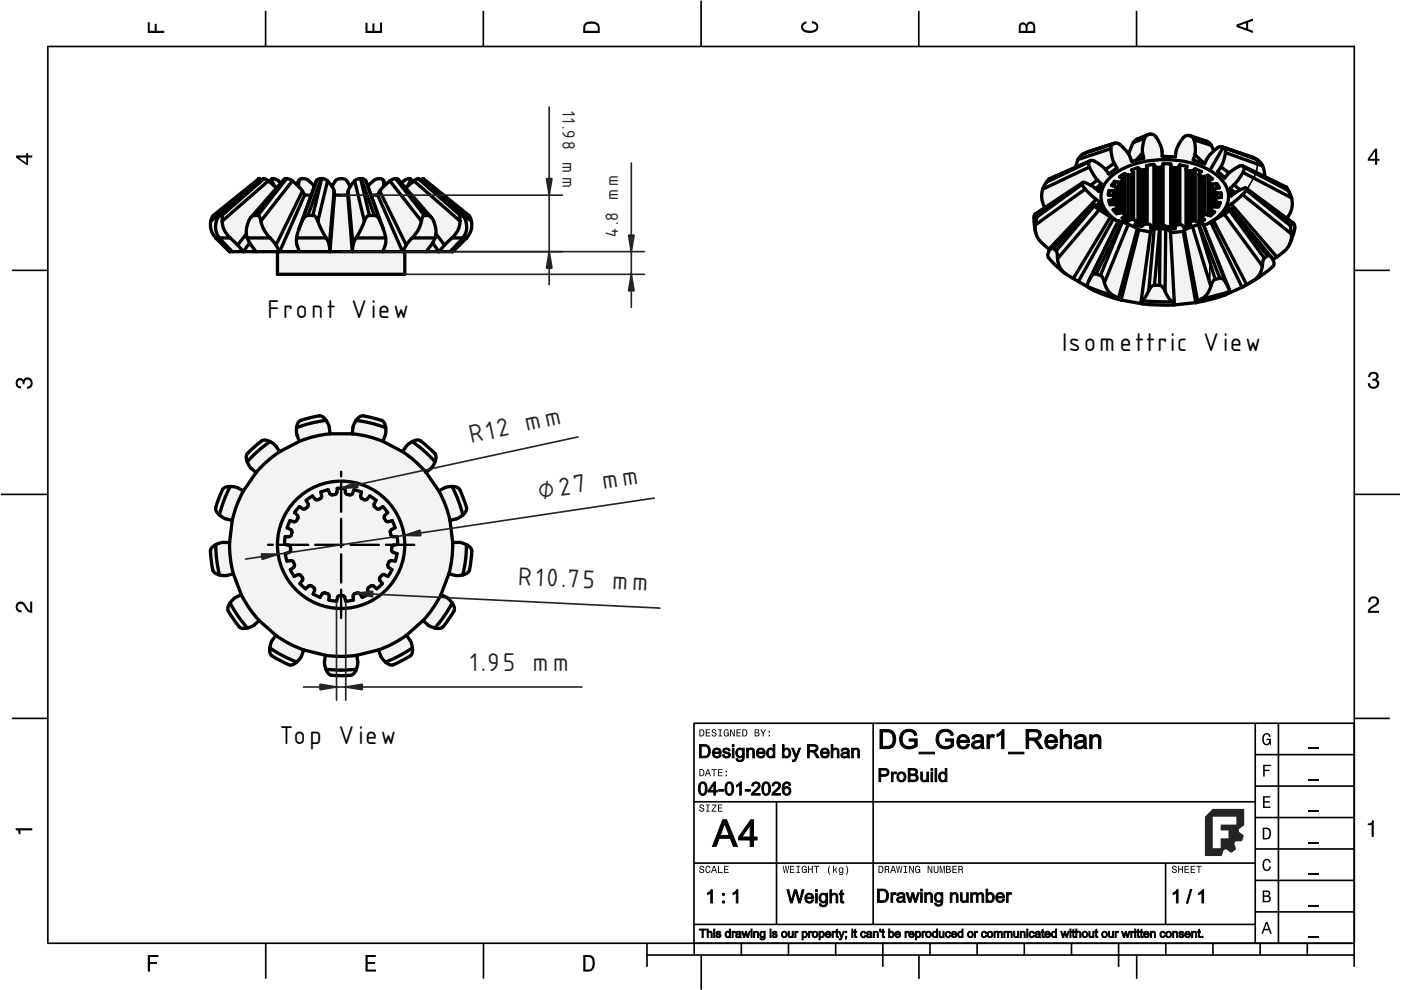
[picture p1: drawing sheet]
<svg xmlns="http://www.w3.org/2000/svg" width="297mm" height="210mm" viewBox="0 0 297 210" stroke-linecap="round" stroke-linejoin="round" font-family="sans-serif">
<defs><g id="words">
<g font-size="6.7">
<text x="56.7" y="67.5">Front View</text>
<text x="225.2" y="74.4">Isomettric View</text>
<text x="59.4" y="157.7">Top View</text>
</g>
<g font-size="6.7" fill="#212529">
<text x="99.9" y="94" transform="rotate(-12 99.9 94)">R12 mm</text>
<text x="114.4" y="105.7" transform="rotate(-8 114.4 105.7)">⌀27 mm</text>
<text x="109.8" y="124" transform="rotate(3 109.8 124)">R10.75 mm</text>
<text x="99.7" y="142.2">1.95 mm</text>
</g>
<g font-size="4.7" fill="#212529">
<text x="119.3" y="23.4" transform="rotate(90 119.3 23.4)">11.98 mm</text>
<text x="131" y="50.2" transform="rotate(-90 131 50.2)">4.8 mm</text>
</g>
</g></defs>
<g fill="none" stroke="#000" stroke-width=".35">
<path d="M10.1 9.9h277.1M10.1 9.7v190.1M56.3 2.3v7.6M102.5 2.3v7.6M148.6 .1v9.8M194.8 2.3v7.6M241 2.3v7.6M287.1 9.7v195.3M2.5 57.3h7.5M287.2 57.3h7.5M.2 104.8h10M287.2 104.8h9.6"/>
<path d="M2.5 152.3h7.5M147.1 153.3h140.1M147.1 153.3v46.7M185.1 153.2v42.8M266.1 160h21.1M266.1 153.3v46.7M271.1 153.3v46.7M287.2 152.3h7.5M147.1 170h119.1M164.6 170v26M266.1 180h21.1M266.1 173.3h21.1"/>
<path d="M266.1 166.7h21.1M10 200h277.2M56.3 200v7.5M102.5 200v7.5M137.2 200v5M147.1 196h119.1M147.1 183h119.1M147.2 200v2.5M157.2 200v2.5M167.2 200v2.5M177.2 200v2.5M187.2 200v5"/>
<path d="M197.2 200v2.5M207.2 200v2.5M217.2 200v2.5M227.2 200v2.5M237.2 200v5M247.1 183v13M247.2 200v2.5M257.2 200v2.5M266.1 193.3h21.1M266.1 186.7h21.1M267.2 200v2.5M277.2 200v2.5"/>
<path d="M137.1 202.5h150.1M148.7 202.6v7.2M194.8 202.4v5.1M241 202.4v5.1"/>
</g>
<g fill="#000">
<path d="M31.3 4.7h.5v1.8h1v-1.4h.4v1.4h1.6v.5h-3.5z" fill-rule="evenodd"/>
<path d="M77.5 4.8h.4v1.7h1.1v-1.5h.4v1.5h1.2v-1.7h.4v2.2h-3.5z" fill-rule="evenodd"/>
<path d="M124.1 4.9a2.19 2.19 0 0 0-.4 2.1h3.5v-1.2a1.42 1.42 0 0 0-1.8-1.3zM124.4 5.2a2.14 2.14 0 0 1 2.3 .3v1h-2.6v-1z" fill-rule="evenodd"/>
<path d="M170.1 4.9l.9-.4v.5a.7 .7 0 0 0-.7 .5 .7 .7 0 0 0 .3 .8 1.69 1.69 0 0 0 2.5-.6 .9 .9 0 0 0-1-.8v-.5a1.24 1.24 0 0 1 1.4 1.1 1.24 1.24 0 0 1-1 1.4 2.22 2.22 0 0 1-2.5-.7l-.2-.5z" fill-rule="evenodd"/>
<path d="M216.2 5l-.2 .8v1.2h3.5v-1.3a.98 .98 0 0 0-.7-1.1 .98 .98 0 0 0-1.2 .6 .84 .84 0 0 0-1.4-.2zM216.5 5.3a.54 .54 0 0 1 .7-.1 .54 .54 0 0 1 .2 .6v.7h-1zM218 5.2a.62 .62 0 0 1 .7-.1 .62 .62 0 0 1 .4 .6v.8h-1.2z" fill-rule="evenodd"/>
<path d="M262.2 5.2v.5l3.5 1.3v-.5l-1.1-.3v-1.4l1.1-.4v-.5zM262.7 5.5l1.5-.6v1.1z" fill-rule="evenodd"/>
<path d="M3.4 33v.4l2.1 1.5h.5v-1.5h.8v-.4h-.8v-.5h-.4v.5zM4 33.4h1.6v1.1z" fill-rule="evenodd"/>
<path d="M291.5 31.5l-1.5 2.1v.5h1.5v.8h.5v-.8h.5v-.4h-.5v-2.2zM291.5 32.1v1.6h-1.1z" fill-rule="evenodd"/>
<path d="M3.6 80.4a.86 .86 0 0 1 1.4 .2 1.06 1.06 0 0 1 1.2-.5 1.06 1.06 0 0 1 .7 1.2 1.1 1.1 0 0 1-1.2 1.1v-.4a.71 .71 0 0 0 .8-1 .71 .71 0 0 0-1.3-.1v.6h-.4a.61 .61 0 0 0-.3-.8 .61 .61 0 0 0-.8 .2 .61 .61 0 0 0 .2 .8l.6 .2v.5a1.15 1.15 0 0 1-1.2-.7 1.15 1.15 0 0 1 .3-1.3z" fill-rule="evenodd"/>
<path d="M290.4 79.1a1.08 1.08 0 0 1 1.3-.2 1.08 1.08 0 0 1 .5 1.3l-.3 .3a1.06 1.06 0 0 1 .5 1.3 1.06 1.06 0 0 1-1.2 .6 1.1 1.1 0 0 1-1.2-1.2h.5a.71 .71 0 0 0 .9 .8 .71 .71 0 0 0 .1-1.2l-.5-.1v-.4a.61 .61 0 0 0 .7-.3 .61 .61 0 0 0-.2-.8 .61 .61 0 0 0-.8 .2l-.2 .6h-.4z" fill-rule="evenodd"/>
<path d="M3.6 127.9a1.22 1.22 0 0 1 2 .7l.4 .6 .4 .2v-1.9h.4v2.4a1.8 1.8 0 0 1-1.7-1.4 .71 .71 0 0 0-.9-.5 .71 .71 0 0 0-.5 .9 .71 .71 0 0 0 .9 .5v.5a1.18 1.18 0 0 1-1.2-.7 1.18 1.18 0 0 1 .2-1.3z" fill-rule="evenodd"/>
<path d="M290.4 126.7a1.18 1.18 0 0 1 1.9 .3 1.18 1.18 0 0 1-1 1.7l-.5 .4-.3 .4h1.9v.4h-2.4a1.8 1.8 0 0 1 1.4-1.7 .71 .71 0 0 0 .5-.9 .71 .71 0 0 0-.9-.5 .71 .71 0 0 0-.5 .9h-.4z" fill-rule="evenodd"/>
<path d="M148.3 154.6v1.5h.5a.77 .77 0 0 0 .6-.7 .77 .77 0 0 0-.6-.8zM148.5 154.8a.58 .58 0 0 1 .6 .6 .58 .58 0 0 1-.6 .6zM149.6 154.6v1.5h1v-.1h-.8v-.6h.7v-.1h-.7v-.5h.8v-.2zM151 154.7a.53 .53 0 0 0 0 .6 .53 .53 0 0 0 .6 .2 .32 .32 0 0 1-.2 .5 .32 .32 0 0 1-.4-.4h-.1a.5 .5 0 0 0 .6 .6 .5 .5 0 0 0 .2-.9l-.4-.1a.28 .28 0 0 1-.1-.3 .28 .28 0 0 1 .3-.2 .28 .28 0 0 1 .2 .4h.2a.51 .51 0 0 0-.3-.5 .51 .51 0 0 0-.6 .1zM152.3 154.6v.2h.3v1.2h-.3v.1h.8v-.1h-.3v-1.2h.3v-.2zM153.6 154.8a.81 .81 0 0 0 .5 1.4l.3-.3 .1 .2v-.8h-.5v.2h.3l-.2 .5a.6 .6 0 0 1-.5-.6 .6 .6 0 0 1 .5-.6l.2 .3h.2l-.2-.4a.53 .53 0 0 0-.7 .1zM154.8 154.6v1.5h.2v-1.2l.6 1.2h.2v-1.5h-.2v1.3l-.6-1.3zM156.1 154.6v1.5h1v-.1h-.8v-.6h.7v-.1h-.7v-.5h.8v-.2zM157.4 154.6v1.5h.5a.77 .77 0 0 0 .6-.7 .77 .77 0 0 0-.6-.8zM157.6 154.8a.58 .58 0 0 1 .6 .6 .58 .58 0 0 1-.6 .6zM160 154.6v1.5h.6a.42 .42 0 0 0 .4-.3 .42 .42 0 0 0-.2-.5l.2-.2-.1-.4zM160.2 154.8h.3a.23 .23 0 0 1 .3 .2 .23 .23 0 0 1-.3 .3h-.3zM160.2 155.4h.3a.26 .26 0 0 1 .3 .3 .26 .26 0 0 1-.3 .3h-.3zM161.2 154.6l.5 .9v.6h.2v-.6l.5-.9h-.2l-.4 .7-.4-.7zM162.9 155.8v.3h.3v-.3zM162.9 155v.3h.3v-.3z" fill-rule="evenodd"/>
<path d="M267.9 155.8a.85 .85 0 0 1 .9-.4 .85 .85 0 0 1 .6 .8h-.3l-.1-.2a.49 .49 0 0 0-.4-.3 .49 .49 0 0 0-.5 .3 1.2 1.2 0 0 0 .4 1.7 .66 .66 0 0 0 .6-.8h-.6v-.3h1v1.4h-.2l-.1-.4-.3 .3a.85 .85 0 0 1-1.2-.6v-1.1z" fill-rule="evenodd"/>
<path d="M3.3 175.6h3.5v.5h-2.5v.8h-.3a.77 .77 0 0 0-.7-1z" fill-rule="evenodd"/>
<path d="M148.4 170.7a.53 .53 0 0 0 0 .6 .53 .53 0 0 0 .6 .2 .32 .32 0 0 1-.2 .5 .32 .32 0 0 1-.4-.4h-.2a.5 .5 0 0 0 .7 .5 .5 .5 0 0 0 .2-.8l-.4-.1a.28 .28 0 0 1-.1-.4 .28 .28 0 0 1 .3-.1 .28 .28 0 0 1 .2 .3h.2a.51 .51 0 0 0-.3-.4 .51 .51 0 0 0-.6 .1zM149.7 170.6v.2h.3v1.1h-.3v.2h.8v-.2h-.3v-1.1h.3v-.2zM150.9 170.6v.2h.8l-.9 1.3h1.1v-.2h-.8l.8-1.3zM152.2 170.6v1.5h1v-.2h-.8v-.5h.7v-.2h-.7v-.4h.8v-.2z" fill-rule="evenodd"/>
<path d="M148.3 163.1v1.5h.5a.77 .77 0 0 0 .6-.8 .77 .77 0 0 0-.6-.7zM148.5 163.3a.58 .58 0 0 1 .6 .5 .58 .58 0 0 1-.6 .6zM150 163.1l-.6 1.5h.2l.2-.5h.6l.1 .5h.2l-.5-1.5zM150.1 163.3l.2 .7h-.4zM150.8 163.1v.2h.5v1.3h.2v-1.3h.4v-.2zM152.2 163.1v1.5h1v-.2h-.8v-.5h.7v-.2h-.7v-.4h.8v-.2zM153.8 164.3v.3h.3v-.3zM153.8 163.4v.3h.3v-.3z" fill-rule="evenodd"/>
<path d="M267.8 168.8h1.5v.3h-1.2v.8h1.1v.3h-1.1v.8h1.3v.3h-1.6z" fill-rule="evenodd"/>
<path d="M267.8 162.1h1.6v.3h-1.3v.8h1.1v.3h-1.1v1.1h-.3z" fill-rule="evenodd"/>
<path d="M267.7 175.5v2.5h.8a1.37 1.37 0 0 0 .7-2.2 1.56 1.56 0 0 0-1.5-.3zM268.1 175.8a.98 .98 0 0 1 1.1 .7 .98 .98 0 0 1-.7 1.2h-.4z" fill-rule="evenodd"/>
<path d="M290 174.6a.77 .77 0 0 0 .9-.7h.4v3.5h-.5v-2.5h-.8z" fill-rule="evenodd"/>
<path d="M148.4 183.7a.53 .53 0 0 0 0 .6 .53 .53 0 0 0 .6 .2 .32 .32 0 0 1-.2 .5 .32 .32 0 0 1-.4-.4h-.2a.5 .5 0 0 0 .7 .5 .5 .5 0 0 0 .2-.8l-.4-.1a.28 .28 0 0 1-.1-.4 .28 .28 0 0 1 .3-.1 .28 .28 0 0 1 .2 .3h.2a.51 .51 0 0 0-.3-.4 .51 .51 0 0 0-.6 .1zM149.7 183.8l-.1 .2a.67 .67 0 0 0 0 .8 .67 .67 0 0 0 .9 .2l.1-.5h-.2l-.2 .4a.61 .61 0 0 1-.4-.6 .61 .61 0 0 1 .4-.6l.2 .3h.2l-.2-.3a.5 .5 0 0 0-.7 .1zM151.3 183.6l-.6 1.5h.2l.2-.5h.6l.1 .5h.2l-.5-1.5zM151.4 183.8l.2 .7h-.4zM152.2 183.6v1.5h1v-.2h-.8v-1.3zM153.5 183.6v1.5h1v-.2h-.8v-.5h.7v-.2h-.7v-.4h.8v-.2z" fill-rule="evenodd"/>
<path d="M166 183.6l.2 1.5h.2l.2-1.3 .2 1.3h.2l.3-1.5h-.2l-.2 1.3-.2-1.3h-.2l-.2 1.3-.2-1.3zM167.5 183.6v1.5h.9v-.2h-.7v-.5h.6v-.2h-.6v-.4h.7v-.2zM168.9 183.6v.2h.2v1.1h-.2v.2h.7v-.2h-.3v-1.1h.3v-.2zM170.1 183.8a.82 .82 0 0 0 .5 1.3l.3-.2 .2 .2v-.8h-.6v.2h.4l-.2 .4a.6 .6 0 0 1-.5-.6 .6 .6 0 0 1 .4-.6l.2 .3h.2l-.1-.3a.53 .53 0 0 0-.8 .1zM171.3 183.6v1.5h.2v-.7h.6v.7h.2v-1.5h-.2v.6h-.6v-.6zM172.6 183.6v.2h.4v1.3h.2v-1.3h.5v-.2zM175.9 183.5a1.35 1.35 0 0 0 .1 2 1.84 1.84 0 0 1 0-2zM176.6 183.5v1.6h.2v-.4l.2-.2 .3 .6h.3l-.5-.8 .5-.4h-.3l-.5 .5v-.9zM177.9 184a.59 .59 0 0 0-.1 .8 .59 .59 0 0 0 .7 .3l.1-.2a.31 .31 0 0 1-.1 .4 .31 .31 0 0 1-.5-.1h-.1a.47 .47 0 0 0 .5 .3 .47 .47 0 0 0 .4-.5v-1.1h-.2v.2l-.3-.2zM178.1 184.2l.1-.1a.42 .42 0 0 1 .4 .4 .42 .42 0 0 1-.4 .4l-.2-.2zM179.3 183.5a1.85 1.85 0 0 1 0 2 1.22 1.22 0 0 0 0-2z" fill-rule="evenodd"/>
<path d="M186.3 183.6v1.5h.5a.77 .77 0 0 0 .6-.8 .77 .77 0 0 0-.6-.7zM186.5 183.8a.58 .58 0 0 1 .6 .5 .58 .58 0 0 1-.6 .6zM187.6 183.6v1.5h.2v-.7a.45 .45 0 0 1 .5 .2 .45 .45 0 0 1 .1 .5l.2-.1-.3-.7a.42 .42 0 0 0 .2-.4 .42 .42 0 0 0-.4-.3zM187.8 183.8h.2a.26 .26 0 0 1 .3 .2 .26 .26 0 0 1-.3 .3h-.2zM189.3 183.6l-.6 1.5h.2l.2-.5h.6l.1 .5h.2l-.5-1.5zM189.4 183.8l.2 .7h-.5zM190 183.6l.3 1.5h.1l.3-1.3 .2 1.3h.2l.2-1.5h-.1l-.2 1.3-.2-1.3h-.2l-.2 1.3-.2-1.3zM191.6 183.6v.2h.3v1.1h-.3v.2h.7v-.2h-.2v-1.1h.2v-.2zM192.8 183.6v1.5h.2v-1.2l.5 1.2h.3v-1.5h-.2v1.2l-.6-1.2zM194.2 183.8a.81 .81 0 0 0 .5 1.3l.3-.2 .1 .2v-.8h-.5v.2h.3l-.2 .4a.6 .6 0 0 1-.5-.6 .6 .6 0 0 1 .5-.6l.2 .3h.2l-.2-.3a.53 .53 0 0 0-.7 .1zM196.7 183.6v1.5h.2v-1.2l.5 1.2h.3v-1.5h-.2v1.2l-.6-1.2zM198 183.6v.9a.52 .52 0 0 0 .5 .6 .52 .52 0 0 0 .5-.6v-.9h-.2v.9a.33 .33 0 0 1-.3 .4 .33 .33 0 0 1-.3-.4v-.9zM199.2 183.6v1.5h.2v-1.4l.3 1.4h.2l.2-1.4v1.4h.2v-1.5h-.3l-.2 1.3-.3-1.3zM200.6 183.6v1.5h.5a.42 .42 0 0 0 .5-.3 .42 .42 0 0 0-.3-.5l.2-.2-.1-.4zM200.8 183.8h.3a.23 .23 0 0 1 .2 .2 .23 .23 0 0 1-.2 .2h-.3zM200.8 184.4h.3a.26 .26 0 0 1 .3 .2 .26 .26 0 0 1-.3 .3h-.3zM201.9 183.6v1.5h1v-.2h-.8v-.5h.7v-.2h-.7v-.4h.8v-.2zM203.2 183.6v1.5h.2v-.7a.45 .45 0 0 1 .5 .2 .45 .45 0 0 1 .1 .5l.2-.1-.3-.7a.42 .42 0 0 0 .2-.4 .42 .42 0 0 0-.4-.3zM203.4 183.8h.2a.26 .26 0 0 1 .3 .2 .26 .26 0 0 1-.3 .3h-.2z" fill-rule="evenodd"/>
<path d="M248.6 183.7a.53 .53 0 0 0 0 .6 .53 .53 0 0 0 .6 .2 .32 .32 0 0 1-.2 .5 .32 .32 0 0 1-.3-.4h-.2a.5 .5 0 0 0 .6 .5 .5 .5 0 0 0 .2-.8l-.4-.1a.28 .28 0 0 1-.1-.4 .28 .28 0 0 1 .3-.1 .28 .28 0 0 1 .2 .3h.2a.51 .51 0 0 0-.3-.4 .51 .51 0 0 0-.6 .1zM249.8 183.6v1.5h.2v-.7h.6v.7h.2v-1.5h-.2v.6h-.6v-.6zM251.1 183.6v1.5h1v-.2h-.8v-.5h.7v-.2h-.7v-.4h.8v-.2zM252.4 183.6v1.5h1v-.2h-.8v-.5h.7v-.2h-.7v-.4h.8v-.2zM253.6 183.6v.2h.5v1.3h.2v-1.3h.5v-.2z" fill-rule="evenodd"/>
<path d="M268.4 195.5l-1 2.5h.4l.2-.8h1l.3 .8h.3l-.9-2.5zM268.5 195.8l.4 1.1h-.7z" fill-rule="evenodd"/>
<path d="M267.7 188.8v2.5h1a.7 .7 0 0 0 .7-.5 .7 .7 0 0 0-.4-.8 .61 .61 0 0 0 .3-.8 .61 .61 0 0 0-.7-.4zM268 189.1h.6a.38 .38 0 0 1 .4 .4 .38 .38 0 0 1-.5 .3h-.5zM268 190.2h.6a.44 .44 0 0 1 .5 .4 .44 .44 0 0 1-.5 .4h-.6z" fill-rule="evenodd"/>
<path d="M267.9 182.4a.85 .85 0 0 1 .9-.3 .85 .85 0 0 1 .6 .8h-.3l-.1-.2a.47 .47 0 0 0-.4-.3 .47 .47 0 0 0-.4 .2 1.21 1.21 0 0 0 .4 1.8 .64 .64 0 0 0 .5-.7h.4a.89 .89 0 0 1-.8 1 .89 .89 0 0 1-1-.7v-1.2z" fill-rule="evenodd"/>
<path d="M31.3 202.5h2.3v.4h-1.8v1.1h1.5v.4h-1.5v1.6h-.5z" fill-rule="evenodd"/>
<path d="M77.5 202.5h2.2v.4h-1.7v1.1h1.5v.4h-1.5v1.2h1.7v.4h-2.2z" fill-rule="evenodd"/>
<path d="M123.7 202.5v3.5h1.1a1.42 1.42 0 0 0 1.3-1.8 1.38 1.38 0 0 0-1.3-1.7zM124.1 202.9l1.1 .1a1.89 1.89 0 0 1 0 2.5l-1.1 .1z" fill-rule="evenodd"/>
</g>
<path d="M277.5 158.7h2.1M277.5 178.7h2.1M277.5 172h2.1M277.5 165.4h2.1M277.5 198.7h2.1M277.5 192h2.1M277.5 185.4h2.1" fill="none" stroke="#000" stroke-width=".25"/>
<g fill="#000" stroke="#000" stroke-width=".21">
<path d="M153.2 173.8h.8l2.3 5.6h-.8l-.7-1.7h-2.3l-.6 1.7h-.8zM153.6 174.4l-.9 2.7h1.9zM159.2 173.8h.6v3.7h.7v.6h-.7v1.3h-.7v-1.3h-2.5v-.6zM159.1 174.9l-1.8 2.6h1.8z"/>
<path d="M148.3 197h1.4v.2h-.6v1.6h-.2v-1.6h-.6zM149.9 197h.3v.6a.46 .46 0 0 1 .5-.1 .46 .46 0 0 1 .3 .5v.8h-.2v-.8a.32 .32 0 0 0-.4-.3 .32 .32 0 0 0-.2 .4v.7h-.3zM151.3 197h.2v.2h-.2zM151.3 197.5h.2v1.3h-.2zM151.9 197.6l.2-.1a.51 .51 0 0 1 .7 .3h-.2a.25 .25 0 0 0-.3-.2 .25 .25 0 0 0-.2 .3l.1 .1a.45 .45 0 0 1 .6 .2 .45 .45 0 0 1-.2 .5h-.6l-.2-.3h.2a.29 .29 0 0 0 .3 .3 .29 .29 0 0 0 .3-.4 .55 .55 0 0 1-.7-.6zM153.9 197.6l.4-.2 .3 .2v-.6h.3v1.8h-.2v-.2a.62 .62 0 0 1-.9-.1 .62 .62 0 0 1 .1-.9zM154.1 197.8a.45 .45 0 0 0-.2 .6 .45 .45 0 0 0 .7 .1v-.7l-.3-.2zM155.2 197.5h.2v.2l.4-.2v.2a.29 .29 0 0 0-.3 .1 .29 .29 0 0 0-.1 .3v.7h-.2zM156.1 197.6h.1a.58 .58 0 0 1 .7-.1 .58 .58 0 0 1 .2 .7l.1 .6h-.3v-.2a.46 .46 0 0 1-.7 .2 .46 .46 0 0 1-.1-.7l.8-.1a.33 .33 0 0 0-.3-.4 .33 .33 0 0 0-.4 .3l-.2-.1zM156.3 198.3a.31 .31 0 0 0 .2 .4 .31 .31 0 0 0 .4-.4v-.2zM157.3 197.5h.2l.3 1 .3-1h.2l.2 1 .3-1h.2l-.4 1.3h-.2l-.2-1-.3 1h-.2zM159.2 197h.3v.2h-.3zM159.2 197.5h.3v1.3h-.3zM159.8 197.5h.2v.2a.46 .46 0 0 1 .5-.2 .46 .46 0 0 1 .3 .5v.8h-.2v-.8a.3 .3 0 0 0-.2-.4 .3 .3 0 0 0-.4 .3v.9h-.2zM161.2 197.6l.3-.1 .5 .1v-.1h.2v1.1a.57 .57 0 0 1-.4 .7 .57 .57 0 0 1-.7-.4h.2a.36 .36 0 0 0 .5 .2 .36 .36 0 0 0 .2-.5 .62 .62 0 0 1-.8-.1 .62 .62 0 0 1 0-.9zM161.4 197.7a.44 .44 0 0 0-.1 .7 .44 .44 0 0 0 .6 .1 .44 .44 0 0 0 .1-.6 .44 .44 0 0 0-.6-.2zM163.3 197h.2v.2h-.2zM163.3 197.5h.2v1.3h-.2zM163.8 197.6l.2-.1a.51 .51 0 0 1 .7 .3h-.2a.25 .25 0 0 0-.3-.2 .25 .25 0 0 0-.2 .3l.1 .1a.45 .45 0 0 1 .6 .2 .45 .45 0 0 1-.2 .5h-.6l-.2-.3h.2a.29 .29 0 0 0 .4 .3 .29 .29 0 0 0 .2-.4 .55 .55 0 0 1-.7-.6zM165.7 198.1a.65 .65 0 0 1 1.3 0 .65 .65 0 0 1-1.3 0zM166 197.8a.44 .44 0 0 0-.1 .6 .44 .44 0 0 0 .7-.1l-.1-.5-.2-.2zM167.1 197.5h.3v.7a.32 .32 0 0 0 .3 .4 .32 .32 0 0 0 .3-.4v-.7h.2v1.3h-.2v-.2a.46 .46 0 0 1-.6 .2 .46 .46 0 0 1-.3-.5zM168.5 197.5h.2v.2l.4-.2 .1 .2a.29 .29 0 0 0-.4 .1 .29 .29 0 0 0-.1 .3v.7h-.2zM170.1 197.5h.2v.1a.59 .59 0 0 1 .9 .5 .59 .59 0 0 1-.9 .5v.7h-.2zM170.4 197.8l-.1 .6 .2 .2a.47 .47 0 0 0 .5-.5 .47 .47 0 0 0-.5-.4zM171.4 197.5h.2v.2l.4-.2 .1 .2a.29 .29 0 0 0-.4 .1 .29 .29 0 0 0 0 .3v.7h-.3zM172.2 198.1a.65 .65 0 0 1 1.3 0 .65 .65 0 0 1-1.3 0zM172.5 197.8a.44 .44 0 0 0 0 .6 .44 .44 0 0 0 .6-.1v-.5l-.3-.2zM173.7 197.5h.2v.1a.59 .59 0 0 1 .9 .5 .59 .59 0 0 1-.9 .5v.7h-.2zM174 197.8l-.1 .6 .2 .2a.47 .47 0 0 0 .5-.5 .47 .47 0 0 0-.5-.4zM175.1 197.6a.6 .6 0 0 1 .8-.1 .6 .6 0 0 1 .3 .7h-1a.38 .38 0 0 0 .3 .4 .38 .38 0 0 0 .4-.2h.3a.65 .65 0 0 1-1 .3 .65 .65 0 0 1-.1-1.1zM175.3 197.7l-.1 .3h.7l-.2-.3zM176.4 197.5h.2v.2l.4-.2 .1 .2a.29 .29 0 0 0-.4 .1 .29 .29 0 0 0 0 .3v.7h-.3zM177.3 197.2l.2-.2v.5h.2v.1h-.2v.8l.3 .4a.32 .32 0 0 1-.4-.1 .32 .32 0 0 1-.1-.3v-.8h-.2zM177.8 197.5h.3l.3 1 .4-1h.2l-.5 1.3a.45 .45 0 0 1-.6 .5v-.2h.3l.1-.3zM179.3 197.5h.2v.2h-.2zM179.3 198.5h.2v.4l-.2 .2zM180.6 197h.2v.2h-.2zM180.6 197.5h.2v1.3h-.2zM181.2 197.2l.2-.2v.5h.2v.1h-.2v.8l.3 .4a.32 .32 0 0 1-.4-.1 .32 .32 0 0 1-.1-.3v-.8h-.2zM182.6 197.6l.7-.1 .3 .4h-.2l-.1-.2a.44 .44 0 0 0-.6 .4 .44 .44 0 0 0 .6 .4l.1-.2h.2a.61 .61 0 0 1-.9 .4 .61 .61 0 0 1-.2-.9zM183.8 197.6h.1a.58 .58 0 0 1 .8-.1 .58 .58 0 0 1 .1 .7l.1 .6h-.2l-.1-.2a.46 .46 0 0 1-.6 .2 .46 .46 0 0 1-.1-.7l.7-.1a.33 .33 0 0 0-.3-.4 .33 .33 0 0 0-.3 .3l-.3-.1zM184 198.3a.31 .31 0 0 0 .3 .4 .31 .31 0 0 0 .3-.4v-.2zM185.2 197.5h.2v.2a.46 .46 0 0 1 .5-.2 .46 .46 0 0 1 .3 .5v.8h-.2v-.8a.3 .3 0 0 0-.2-.4 .3 .3 0 0 0-.4 .3v.9h-.2zM186.5 197h.3l-.1 .6h-.1zM187.1 197.2l.2-.2v.5h.2v.1h-.2v.8l.2 .4a.32 .32 0 0 1-.3-.1 .32 .32 0 0 1-.1-.3v-.8h-.2zM188.4 197h.2v.6a.59 .59 0 0 1 1 .5 .59 .59 0 0 1-1 .5v.2h-.2zM188.7 197.8a.44 .44 0 0 0-.1 .6 .44 .44 0 0 0 .6 .1v-.7l-.2-.2zM189.9 197.6a.6 .6 0 0 1 .7-.1 .6 .6 0 0 1 .3 .7h-.9a.38 .38 0 0 0 .2 .4 .38 .38 0 0 0 .5-.2h.2a.65 .65 0 0 1-1 .3 .65 .65 0 0 1 0-1.1zM190.1 197.7l-.1 .3h.7l-.2-.3zM191.9 197.5h.2v.2l.4-.2v.2a.29 .29 0 0 0-.3 .1 .29 .29 0 0 0-.1 .3v.7h-.2zM192.8 197.6a.6 .6 0 0 1 .7-.1 .6 .6 0 0 1 .3 .7h-.9a.38 .38 0 0 0 .3 .4 .38 .38 0 0 0 .4-.2h.2a.65 .65 0 0 1-1 .3 .65 .65 0 0 1 0-1.1zM193 197.7l-.1 .3h.7l-.2-.3zM194.1 197.5h.2v.1a.59 .59 0 0 1 .9 .5 .59 .59 0 0 1-.9 .5v.7h-.2zM194.4 197.8l-.1 .6 .2 .2a.47 .47 0 0 0 .5-.5 .47 .47 0 0 0-.5-.4zM195.5 197.5h.2v.2l.4-.2v.2a.29 .29 0 0 0-.3 .1 .29 .29 0 0 0-.1 .3v.7h-.2zM196.2 198.1a.7 .7 0 0 1 1.4 0 .7 .7 0 0 1-1.4 0zM196.6 197.8a.44 .44 0 0 0-.1 .6 .44 .44 0 0 0 .7-.1l-.1-.5-.2-.2zM197.8 197.6l.4-.2 .3 .2v-.6h.3v1.8h-.2v-.2a.62 .62 0 0 1-.9-.1 .62 .62 0 0 1 .1-.9zM198 197.8a.45 .45 0 0 0-.2 .6 .45 .45 0 0 0 .7 .1v-.7l-.3-.2zM199.1 197.5h.2v.7a.32 .32 0 0 0 .3 .4 .32 .32 0 0 0 .3-.4v-.7h.3v1.3h-.2v-.2a.46 .46 0 0 1-.6 .2 .46 .46 0 0 1-.3-.5zM200.6 197.6l.6-.1 .3 .4h-.2l-.1-.2a.44 .44 0 0 0-.5 .4 .44 .44 0 0 0 .5 .4l.1-.2h.3a.61 .61 0 0 1-.9 .4 .61 .61 0 0 1-.2-.9zM201.8 197.6a.6 .6 0 0 1 .8-.1 .6 .6 0 0 1 .3 .7h-1a.38 .38 0 0 0 .3 .4 .38 .38 0 0 0 .4-.2h.3a.65 .65 0 0 1-1 .3 .65 .65 0 0 1-.1-1.1zM202 197.7l-.1 .3h.7l-.2-.3zM203.2 197.6l.4-.2 .4 .2v-.6h.2v1.8h-.2v-.2a.62 .62 0 0 1-.9-.1 .62 .62 0 0 1 .1-.9zM203.4 197.8a.45 .45 0 0 0-.1 .6 .45 .45 0 0 0 .6 .1v-.7l-.3-.2zM205.1 198.1a.65 .65 0 0 1 1.3 0 .65 .65 0 0 1-1.3 0zM205.5 197.8a.44 .44 0 0 0-.1 .6 .44 .44 0 0 0 .7-.1l-.1-.5-.3-.2zM206.6 197.5h.2v.2l.4-.2v.2a.29 .29 0 0 0-.3 .1 .29 .29 0 0 0-.1 .3v.7h-.2zM208.2 197.6l.6-.1 .4 .4h-.2l-.2-.2a.44 .44 0 0 0-.5 .4 .44 .44 0 0 0 .6 .4l.1-.2h.2a.61 .61 0 0 1-.9 .4 .61 .61 0 0 1-.2-.9zM209.3 198.1a.65 .65 0 0 1 1.3 0 .65 .65 0 0 1-1.3 0zM209.6 197.8a.44 .44 0 0 0 0 .6 .44 .44 0 0 0 .7-.1l-.1-.5-.3-.2zM210.8 197.5h.2v.2a.44 .44 0 0 1 .7 0l.3-.2 .4 .1 .1 1.2h-.2v-.8a.27 .27 0 0 0-.2-.4 .27 .27 0 0 0-.3 .2v1h-.3v-.9a.3 .3 0 0 0-.4-.2 .3 .3 0 0 0-.1 .4v.7h-.2zM212.8 197.5h.2v.2a.44 .44 0 0 1 .8 0l.2-.2 .5 .1 .1 1.2h-.2v-.8a.27 .27 0 0 0-.2-.4 .27 .27 0 0 0-.3 .2l-.1 1h-.2v-.9a.3 .3 0 0 0-.4-.2 .3 .3 0 0 0-.1 .4v.7h-.3zM214.9 197.5h.2v.7a.32 .32 0 0 0 .4 .4 .32 .32 0 0 0 .2-.4v-.7h.3v1.3h-.2v-.2a.46 .46 0 0 1-.6 .2 .46 .46 0 0 1-.3-.5zM216.3 197.5h.2v.2a.46 .46 0 0 1 .6-.2 .46 .46 0 0 1 .3 .5v.8h-.3v-.8a.3 .3 0 0 0-.2-.4 .3 .3 0 0 0-.3 .3l-.1 .9h-.2zM217.7 197h.2v.2h-.2zM217.7 197.5h.2v1.3h-.2zM218.3 197.6l.7-.1 .3 .4h-.2l-.1-.2a.44 .44 0 0 0-.6 .4 .44 .44 0 0 0 .6 .4l.1-.2h.2a.61 .61 0 0 1-.9 .4 .61 .61 0 0 1-.1-.9zM219.6 197.6a.58 .58 0 0 1 .8-.1 .58 .58 0 0 1 .1 .7l.1 .6h-.2l-.1-.2a.46 .46 0 0 1-.6 .2 .46 .46 0 0 1-.1-.7l.7-.1a.33 .33 0 0 0-.3-.4 .33 .33 0 0 0-.3 .3l-.2-.1zM219.7 198.3a.31 .31 0 0 0 .3 .4 .31 .31 0 0 0 .3-.4v-.2zM220.9 197.2l.2-.2v.5h.3v.1h-.3v.8l.3 .4a.32 .32 0 0 1-.4-.1 .32 .32 0 0 1-.1-.3v-.8h-.1zM221.7 197.6a.6 .6 0 0 1 .7-.1 .6 .6 0 0 1 .3 .7h-1a.38 .38 0 0 0 .3 .4 .38 .38 0 0 0 .5-.2h.2a.65 .65 0 0 1-1 .3 .65 .65 0 0 1 0-1.1zM221.9 197.7l-.2 .3h.8l-.2-.3zM223 197.6l.4-.2 .4 .2v-.6h.2v1.8h-.2v-.2a.62 .62 0 0 1-.9-.1 .62 .62 0 0 1 .1-.9zM223.2 197.8a.45 .45 0 0 0-.1 .6 .45 .45 0 0 0 .6 .1v-.7l-.2-.2zM224.9 197.5h.2l.3 1 .3-1h.2l.3 1 .3-1h.2l-.4 1.3h-.3l-.2-1-.3 1h-.2zM226.9 197h.2v.2h-.2zM226.9 197.5h.2v1.3h-.2zM227.4 197.2l.3-.2v.5h.2v.1h-.2v.8l.2 .4a.32 .32 0 0 1-.3-.1 .32 .32 0 0 1-.2-.3v-.8h-.1zM228.1 197h.2v.6a.46 .46 0 0 1 .6-.1 .46 .46 0 0 1 .3 .5v.8h-.3v-.8a.32 .32 0 0 0-.3-.3 .32 .32 0 0 0-.3 .4v.7h-.2zM229.4 198.1a.65 .65 0 0 1 1.3 0 .65 .65 0 0 1-1.3 0zM229.7 197.8a.44 .44 0 0 0 0 .6 .44 .44 0 0 0 .7-.1l-.1-.5-.3-.2zM230.9 197.5h.2v.7a.32 .32 0 0 0 .3 .4 .32 .32 0 0 0 .3-.4v-.7h.2v1.3h-.2v-.2a.46 .46 0 0 1-.5 .2 .46 .46 0 0 1-.3-.5zM232.3 197.2l.2-.2v.5h.2v.1h-.2v.8l.3 .4a.32 .32 0 0 1-.4-.1 .32 .32 0 0 1-.1-.3v-.8h-.2zM233.6 198.1a.65 .65 0 0 1 1.3 0 .65 .65 0 0 1-1.3 0zM233.9 197.8a.44 .44 0 0 0-.1 .6 .44 .44 0 0 0 .7-.1l-.1-.5-.2-.2zM235 197.5h.3v.7a.32 .32 0 0 0 .3 .4 .32 .32 0 0 0 .3-.4v-.7h.2v1.3h-.2v-.2a.46 .46 0 0 1-.6 .2 .46 .46 0 0 1-.3-.5zM236.4 197.5h.2v.2l.4-.2 .1 .2a.29 .29 0 0 0-.4 .1 .29 .29 0 0 0-.1 .3v.7h-.2zM237.8 197.5h.2l.3 1 .3-1h.2l.3 1 .3-1h.2l-.4 1.3h-.3l-.2-1-.3 1h-.2zM239.8 197.5h.2v.2l.3-.2 .1 .2a.29 .29 0 0 0-.4 .1 .29 .29 0 0 0 0 .3v.7h-.2zM240.6 197h.2v.2h-.2zM240.6 197.5h.2v1.3h-.2zM241.2 197.2l.2-.2v.5h.2v.1h-.2v.8l.3 .4a.32 .32 0 0 1-.4-.1 .32 .32 0 0 1-.1-.3v-.8h-.2zM241.9 197.2l.2-.2v.5h.2v.1h-.2v.8l.2 .4a.32 .32 0 0 1-.3-.1 .32 .32 0 0 1-.1-.3v-.8h-.2zM242.6 197.6a.6 .6 0 0 1 .7-.1 .6 .6 0 0 1 .3 .7h-.9a.38 .38 0 0 0 .3 .4 .38 .38 0 0 0 .4-.2h.2a.65 .65 0 0 1-1 .3 .65 .65 0 0 1 0-1.1zM242.8 197.7l-.1 .3h.7l-.2-.3zM243.9 197.5h.2v.2a.46 .46 0 0 1 .6-.2 .46 .46 0 0 1 .3 .5v.8h-.3v-.8a.3 .3 0 0 0-.2-.4 .3 .3 0 0 0-.3 .3l-.1 .9h-.2zM246.1 197.6l.6-.1 .3 .4h-.2l-.1-.2a.44 .44 0 0 0-.5 .4 .44 .44 0 0 0 .5 .4l.1-.2h.3a.61 .61 0 0 1-.9 .4 .61 .61 0 0 1-.2-.9zM247.2 198.1a.65 .65 0 0 1 1.3 0 .65 .65 0 0 1-1.3 0zM247.5 197.8a.44 .44 0 0 0-.1 .6 .44 .44 0 0 0 .7-.1l-.1-.5-.2-.2zM248.6 197.5h.2v.2a.46 .46 0 0 1 .6-.2 .46 .46 0 0 1 .3 .5v.8h-.2v-.8a.3 .3 0 0 0-.3-.4 .3 .3 0 0 0-.3 .3v.9h-.3zM250.1 197.6l.2-.1a.51 .51 0 0 1 .7 .3h-.3a.25 .25 0 0 0-.2-.2 .25 .25 0 0 0-.3 .3l.2 .1a.45 .45 0 0 1 .5 .2 .45 .45 0 0 1-.1 .5h-.7l-.2-.3h.3a.29 .29 0 0 0 .3 .3 .29 .29 0 0 0 .2-.4 .55 .55 0 0 1-.7-.6zM251.4 197.6a.6 .6 0 0 1 .7-.1 .6 .6 0 0 1 .3 .7h-1a.38 .38 0 0 0 .3 .4 .38 .38 0 0 0 .5-.2h.2a.65 .65 0 0 1-1 .3 .65 .65 0 0 1 0-1.1zM251.5 197.7l-.1 .3h.8l-.2-.3zM252.7 197.5h.2v.2a.46 .46 0 0 1 .5-.2 .46 .46 0 0 1 .3 .5v.8h-.2v-.8a.3 .3 0 0 0-.2-.4 .3 .3 0 0 0-.4 .3v.9h-.2zM254.1 197.2l.2-.2v.5h.2v.1h-.2v.8l.3 .4a.32 .32 0 0 1-.4-.1 .32 .32 0 0 1-.1-.3v-.8h-.2zM254.8 198.5h.3v.3h-.3z"/>
</g>
<path d="M257.1 171.5l-1.6 1.7v8.3h3.3l.3-.2 .4-1 .3-.2 1.1 .6h.3l.8-.6-.3-1.3 .2-.3 1.2-.1 .3-.2 .3-1-1-.9v-.3l1.1-1v-3.5zM257.1 173.2h5v1.6h-3.3v1.3h1.7v1.6h-1.7v2.1h-1.7z" fill-rule="evenodd" fill="#212529"/>
<g fill="#000" stroke="#000" stroke-width=".21">
<path d="M186.6 154.7h1.4a1.85 1.85 0 0 1 1.9 2.6 1.62 1.62 0 0 1-1.9 1.4h-1.4zM187.1 155.2v3h.9a1.36 1.36 0 0 0 1.3-1.8 1.19 1.19 0 0 0-1.3-1.2zM191.3 155.2a1.87 1.87 0 0 1 3.1 .6l-.5 .2a1.41 1.41 0 0 0-1.8-.8 1.41 1.41 0 0 0-.8 1.8 1.57 1.57 0 0 0 2.6 .9v-.8h-1.2v-.4h1.7v1.5a2.17 2.17 0 0 1-3 .1 2.17 2.17 0 0 1-.1-3.1zM194.9 159.5h3.2v.3h-3.2zM199 155.2a1.87 1.87 0 0 1 3.1 .6l-.5 .2a1.41 1.41 0 0 0-1.8-.8 1.41 1.41 0 0 0-.8 1.8 1.57 1.57 0 0 0 2.7 .9v-.8h-1.2v-.4h1.7v1.5a2.17 2.17 0 0 1-3.1 .1 2.17 2.17 0 0 1-.1-3.1zM203.2 156.1a1.36 1.36 0 0 1 1.7-.2 1.36 1.36 0 0 1 .6 1.5h-2.1a.85 .85 0 0 0 .6 1 .85 .85 0 0 0 1-.6h.5a1.43 1.43 0 0 1-1.9 .8 1.43 1.43 0 0 1-.6-2zM203.7 156.4l-.3 .6h1.6a.8 .8 0 0 0-.4-.8 .8 .8 0 0 0-.9 .2zM206.4 156a1.41 1.41 0 0 1 2.1 .4l.2 2.3h-.5l-.1-.3a1.2 1.2 0 0 1-2.1-.4 1.27 1.27 0 0 1 1.5-1l.3-.1a.41 .41 0 0 0 .2-.5 .41 .41 0 0 0-.5-.2l-.7 .1-.2 .4-.5-.1zM206.7 157.6a.54 .54 0 0 0 0 .7 .54 .54 0 0 0 .8 0 .9 .9 0 0 0 .5-1zM209.3 155.8h.4v.4a.71 .71 0 0 1 1.2-.3l-.2 .5a.65 .65 0 0 0-.8 0 .65 .65 0 0 0-.1 .8v1.5h-.5zM211.4 155.7l.7-.5 .4-.5h.4v4h-.5v-3.1l-1 .6zM213.8 159.5h3.3v.3h-3.3zM217.6 154.7h1.7a1.12 1.12 0 0 1 1.5 .9 1.12 1.12 0 0 1-1.2 1.3l.7 .5 .8 1.3h-.7l-.5-.8a1.35 1.35 0 0 0-1.2-1h-.6v1.8h-.5zM218.1 155.1v1.4h1.1a.7 .7 0 0 0 1-.6 .7 .7 0 0 0-.8-.8zM221.9 156.1a1.36 1.36 0 0 1 1.6-.2 1.36 1.36 0 0 1 .7 1.5h-2.2a.85 .85 0 0 0 .7 1 .85 .85 0 0 0 1-.6h.5a1.43 1.43 0 0 1-2 .8 1.43 1.43 0 0 1-.6-2zM222.3 156.4l-.2 .6h1.6a.8 .8 0 0 0-.5-.8 .8 .8 0 0 0-.9 .2zM224.8 154.7h.5v1.4a1.04 1.04 0 0 1 1.2-.3 1.04 1.04 0 0 1 .7 1.1v1.8h-.5v-1.8a.72 .72 0 0 0-.9-.7 .72 .72 0 0 0-.5 .9v1.6h-.5zM228.2 156a1.41 1.41 0 0 1 2.1 .4l.1 2.3h-.5l-.1-.3a1.2 1.2 0 0 1-2-.4 1.27 1.27 0 0 1 1.5-1l.3-.1a.41 .41 0 0 0 .1-.5 .41 .41 0 0 0-.4-.2l-.7 .1-.3 .4-.5-.1zM228.4 157.6a.54 .54 0 0 0 .1 .7 .54 .54 0 0 0 .7 0 .9 .9 0 0 0 .6-1zM231 155.8h.5v.4a1.04 1.04 0 0 1 1.2-.4 1.04 1.04 0 0 1 .7 1.1v1.8h-.5v-1.8a.72 .72 0 0 0-.8-.8 .72 .72 0 0 0-.6 1v1.6h-.5z"/>
<path d="M148.5 165.9a1 1 0 0 1 1.2 .2 1 1 0 0 1 .2 1.1 1.02 1.02 0 0 1-.2 1.1 1.02 1.02 0 0 1-1.2 .2 2.13 2.13 0 0 1 0-2.6zM148.7 166.2a1.89 1.89 0 0 0 .1 2.1h.3a1.73 1.73 0 0 0 0-2.2zM151.4 165.8h.3v1.8h.4v.3h-.4v.7h-.3v-.7h-1.3v-.3zM151.4 166.3l-.9 1.3h.9zM152.4 167.4h1v.3h-1zM154.1 165.9a1 1 0 0 1 1.2 .2 1 1 0 0 1 .2 1.1 1.02 1.02 0 0 1-.2 1.1 1.02 1.02 0 0 1-1.1 .2 2.13 2.13 0 0 1-.1-2.6zM154.4 166.2a1.89 1.89 0 0 0 .1 2.1h.3a1.73 1.73 0 0 0 0-2.2zM156.2 166.5l.8-.7h.2v2.8h-.4v-2.2l-.6 .4zM158 167.4h1.1v.3h-1.1zM159.6 166a.91 .91 0 0 1 1.5 .2 .91 .91 0 0 1-.5 1.3l-.8 .8h1.4v.3h-1.9a3.2 3.2 0 0 1 1.3-1.6 .53 .53 0 0 0-.2-.9 .53 .53 0 0 0-.7 .5h-.3zM161.9 165.9a1 1 0 0 1 1.2 .2 1 1 0 0 1 .2 1.1 1.02 1.02 0 0 1-.2 1.1 1.02 1.02 0 0 1-1.1 .2 2.13 2.13 0 0 1-.1-2.6zM162.2 166.2a1.89 1.89 0 0 0 .1 2.1h.3a1.73 1.73 0 0 0 0-2.2zM164 166a.91 .91 0 0 1 1.4 .2 .91 .91 0 0 1-.5 1.3l-.8 .8h1.4v.3h-1.9a3.2 3.2 0 0 1 1.4-1.6 .53 .53 0 0 0-.2-.9 .53 .53 0 0 0-.7 .5h-.4zM166.1 166.1a.84 .84 0 0 1 .9-.3 .84 .84 0 0 1 .6 .7h-.3a.58 .58 0 0 0-.8-.4 .58 .58 0 0 0-.3 .8v.2a.89 .89 0 0 1 1.4 .3 .89 .89 0 0 1-.8 1.2 1.25 1.25 0 0 1-.9-1.7zM166.4 167.2a.63 .63 0 0 0 0 1 .63 .63 0 0 0 .9-.1 .63 .63 0 0 0-.2-.9l-.5-.1z"/>
<path d="M148.3 157.9h1a1.44 1.44 0 0 1 1.3 1.1 1.44 1.44 0 0 1-.7 1.6l-1.6 .1zM148.7 158.2v2.1h.6a1.07 1.07 0 0 0 .9-1 1.07 1.07 0 0 0-.9-1.1zM151.3 158.9a.94 .94 0 0 1 1.1-.2 .94 .94 0 0 1 .5 1h-1.5a.59 .59 0 0 0 .4 .7 .59 .59 0 0 0 .7-.4l.4 .1a1 1 0 0 1-1.4 .5 1 1 0 0 1-.3-1.5zM151.6 159l-.2 .5h1.1a.56 .56 0 0 0-.3-.6 .56 .56 0 0 0-.6 .1zM153.4 158.8a.88 .88 0 0 1 1.4 .4h-.3a.4 .4 0 0 0-.5-.4 .4 .4 0 0 0-.3 .5l.1 .1a.86 .86 0 0 1 1 .8 .9 .9 0 0 1-.8 .5 .9 .9 0 0 1-.8-.6l.3-.1a.45 .45 0 0 0 .5 .5 .45 .45 0 0 0 .4-.6h-.1a.89 .89 0 0 1-1-.8zM155.3 157.9h.3v.4h-.3zM155.3 158.6h.3v2.1h-.3zM156.3 158.8l.6-.2 .6 .3v-.3h.3v1.8a.88 .88 0 0 1-.6 1.1 .88 .88 0 0 1-1.1-.7l.3 .1a.57 .57 0 0 0 .8 .2 .57 .57 0 0 0 .2-.7 .96 .96 0 0 1-1.3-.1 .96 .96 0 0 1 .1-1.3zM156.5 159.1a.72 .72 0 0 0-.1 .9 .72 .72 0 0 0 .8 .3 .7 .7 0 0 0 .3-1 .7 .7 0 0 0-1-.2zM158.3 158.6h.3v.3a.72 .72 0 0 1 .9-.3 .72 .72 0 0 1 .4 .8v1.3h-.3v-1.3a.5 .5 0 0 0-.6-.5 .5 .5 0 0 0-.4 .7v1.1h-.3zM160.6 158.9a.94 .94 0 0 1 1.1-.2 .94 .94 0 0 1 .5 1h-1.5a.59 .59 0 0 0 .5 .7 .59 .59 0 0 0 .7-.4l.3 .1a1 1 0 0 1-1.4 .5 1 1 0 0 1-.3-1.5zM160.9 159l-.2 .5h1.2a.56 .56 0 0 0-.4-.6 .56 .56 0 0 0-.6 .1zM162.8 158.8a.76 .76 0 0 1 1.1 .1v-1h.4v2.8h-.3v-.3a.91 .91 0 0 1-1.2 0 .91 .91 0 0 1-.2-1.1zM163 159.1a.75 .75 0 0 0-.1 .9 .75 .75 0 0 0 .8 .3 .76 .76 0 0 0 .3-.9 .76 .76 0 0 0-.9-.4zM165.9 157.9h.3v1a.89 .89 0 0 1 1.2-.1 .89 .89 0 0 1 .2 1.1 .8 .8 0 0 1-.5 .8 .8 .8 0 0 1-.9-.3v.3h-.3zM166.4 159.1a.74 .74 0 0 0-.2 .9 .74 .74 0 0 0 .8 .3 .75 .75 0 0 0 .3-.9 .75 .75 0 0 0-.8-.4zM167.9 158.6h.3l.6 1.7 .6-1.7h.3l-.7 2.1a.75 .75 0 0 1-1 .7v-.3a.45 .45 0 0 0 .6-.4zM171.2 157.9h1.2a.78 .78 0 0 1 1 .6 .78 .78 0 0 1-.7 .9l1 1.3h-.5l-.7-1.1-.5-.2h-.4v1.3h-.4zM171.6 158.2v.9h.8a.49 .49 0 0 0 .7-.4 .49 .49 0 0 0-.6-.5zM174.2 158.9a.94 .94 0 0 1 1.1-.2 .94 .94 0 0 1 .5 1h-1.5a.59 .59 0 0 0 .5 .7 .59 .59 0 0 0 .6-.4l.4 .1a1 1 0 0 1-1.4 .5 1 1 0 0 1-.3-1.5zM174.5 159l-.2 .5h1.2a.56 .56 0 0 0-.4-.6 .56 .56 0 0 0-.6 .1zM176.2 157.9h.4v1a.72 .72 0 0 1 .8-.3 .72 .72 0 0 1 .5 .8v1.3h-.4v-1.3a.49 .49 0 0 0-.5-.5 .49 .49 0 0 0-.4 .7v1.1h-.4zM178.5 158.9a.87 .87 0 0 1 .9-.3 .87 .87 0 0 1 .6 .8l.1 1.3h-.3l-.1-.3a.74 .74 0 0 1-.9 .4 .74 .74 0 0 1-.4-.9l.4-.3 .9-.2a.51 .51 0 0 0-.5-.6 .51 .51 0 0 0-.5 .5l-.4-.1zM178.8 159.9a.36 .36 0 0 0 0 .5 .36 .36 0 0 0 .4 0l.4-.3 .1-.4zM180.6 158.6h.3v.3a.72 .72 0 0 1 .9-.3 .72 .72 0 0 1 .4 .8v1.3h-.3v-1.3a.5 .5 0 0 0-.6-.5 .5 .5 0 0 0-.4 .7v1.1h-.3z"/>
<path d="M186.4 162.9h1a.86 .86 0 0 1 1.1 .8 .86 .86 0 0 1-1.1 .9h-.7v1.1h-.3zM186.7 163.3v1h.7a.52 .52 0 0 0 .7-.5 .52 .52 0 0 0-.7-.5zM189 163.7h.3v.3l.2-.3h.4l.2 .1-.1 .3a.45 .45 0 0 0-.6 0 .45 .45 0 0 0-.1 .6v1h-.3zM190.5 163.9a1.01 1.01 0 0 1 1.4 .2 1.01 1.01 0 0 1-.2 1.4 1.01 1.01 0 0 1-1.4-.2l-.1-.9zM190.7 164.1a.75 .75 0 0 0-.2 1 .75 .75 0 0 0 .9 .3 .73 .73 0 0 0 .3-1 .73 .73 0 0 0-1-.3zM192.6 162.9h1a.71 .71 0 0 1 .9 .5 .71 .71 0 0 1-.4 .8 .79 .79 0 0 1 .5 1 .79 .79 0 0 1-1 .5h-1zM192.9 163.3v.8h.6a.47 .47 0 0 0 .7-.4 .47 .47 0 0 0-.7-.4zM192.9 164.4v1h.7a.51 .51 0 0 0 .7-.5 .51 .51 0 0 0-.7-.5zM195.2 163.7h.4v1.1a.51 .51 0 0 0 .5 .7 .51 .51 0 0 0 .4-.7v-1.1h.4v2h-.4v-.3a.72 .72 0 0 1-.8 .4 .72 .72 0 0 1-.5-.8zM197.4 162.9h.3v.4h-.3zM197.4 163.7h.3v2h-.3zM198.2 162.9h.4v2.8h-.4zM199.3 163.9a.76 .76 0 0 1 1.1 0v-1h.4v2.8h-.4v-.2a.91 .91 0 0 1-1.1 0 .91 .91 0 0 1-.3-1.2zM199.5 164.1a.75 .75 0 0 0-.2 .9 .75 .75 0 0 0 .9 .4 .76 .76 0 0 0 .3-.9 .76 .76 0 0 0-.9-.5z"/>
<path d="M150 189.3l.8-.7h.2v2.8h-.3v-2.1l-.7 .4zM153.2 189.4h.4v.4h-.4zM153.2 191.1h.4v.3h-.4zM155.4 189.3l.8-.7h.3v2.8h-.4v-2.1l-.7 .4z"/>
<path d="M166.9 188.6h.3l.6 2.4 .6-2.4h.5l.6 2.4 .6-2.4h.4l-.8 2.8h-.4l-.6-2.4-.7 2.4h-.4zM170.9 189.7a.94 .94 0 0 1 1.1-.2 .94 .94 0 0 1 .5 1h-1.5a.59 .59 0 0 0 .4 .7 .59 .59 0 0 0 .7-.4h.4a1 1 0 0 1-1.4 .6 1 1 0 0 1-.3-1.5zM171.2 189.8l-.2 .4h1.1a.56 .56 0 0 0-.3-.5 .56 .56 0 0 0-.6 .1zM172.9 188.6h.4v.4h-.4zM172.9 189.4h.4v2h-.4zM173.9 189.6l.6-.2 .6 .3v-.3h.3v1.8a.88 .88 0 0 1-.6 1 .88 .88 0 0 1-1.1-.6l.4 .1a.57 .57 0 0 0 .7 .2 .57 .57 0 0 0 .3-.7 .96 .96 0 0 1-1.3-.2 .96 .96 0 0 1 0-1.3zM174.2 189.8a.72 .72 0 0 0-.2 .9 .72 .72 0 0 0 .9 .4 .7 .7 0 0 0 .2-1 .7 .7 0 0 0-.9-.3zM176 188.6h.3v1a.72 .72 0 0 1 .9-.2 .72 .72 0 0 1 .4 .8v1.2h-.3v-1.2a.49 .49 0 0 0-.6-.5 .49 .49 0 0 0-.4 .6v1.1h-.3zM178.2 188.9l.3-.2v.7h.4v.3h-.4v1.2l.1 .2h.3v.3a.51 .51 0 0 1-.5 0 .51 .51 0 0 1-.2-.6v-1.1h-.3v-.3h.3z"/>
<path d="M186.1 188.5h.9a1.44 1.44 0 0 1 1.4 1.1 1.44 1.44 0 0 1-.7 1.6l-1.6 .1zM186.4 188.8v2.2h.6a1.07 1.07 0 0 0 1-1.1 1.07 1.07 0 0 0-1-1.1zM188.9 189.3h.3v.3l.2-.3h.4l.2 .1-.1 .3a.45 .45 0 0 0-.5 0 .45 .45 0 0 0-.1 .6v1h-.4zM190.3 189.5a.87 .87 0 0 1 .9-.3 .87 .87 0 0 1 .6 .8l.2 1.3h-.4l-.1-.2a.74 .74 0 0 1-.9 .3 .74 .74 0 0 1-.4-.9l.4-.3 .9-.2a.51 .51 0 0 0-.4-.5 .51 .51 0 0 0-.6 .4h-.3zM190.6 190.5a.36 .36 0 0 0 0 .5 .36 .36 0 0 0 .5 .1l.3-.3 .1-.5zM192.1 189.3h.4l.4 1.6 .5-1.6h.3l.4 1.5 .5-1.5h.3l-.6 2h-.4l-.4-1.5-.4 1.5h-.3zM195.2 188.5h.3v.4h-.3zM195.2 189.3h.3v2h-.3zM196.1 189.3h.3v.3a.72 .72 0 0 1 .8-.3 .72 .72 0 0 1 .5 .8v1.2h-.3v-1.2a.5 .5 0 0 0-.6-.6 .5 .5 0 0 0-.4 .7v1.1h-.3zM198.4 189.5l.6-.3 .6 .3v-.2h.3v1.7a.88 .88 0 0 1-.7 1.1 .88 .88 0 0 1-1-.6h.3a.57 .57 0 0 0 .8 .3 .57 .57 0 0 0 .2-.8 .96 .96 0 0 1-1.3-.1 .96 .96 0 0 1 .1-1.3zM198.6 189.7a.72 .72 0 0 0-.1 .9 .72 .72 0 0 0 .8 .3 .7 .7 0 0 0 .3-.9 .7 .7 0 0 0-1-.3zM201.5 189.3h.3v.3a.72 .72 0 0 1 .9-.3 .72 .72 0 0 1 .4 .8v1.2h-.3v-1.2a.5 .5 0 0 0-.6-.6 .5 .5 0 0 0-.4 .7v1.1h-.3zM203.6 189.3h.4v1.1a.51 .51 0 0 0 .5 .7 .51 .51 0 0 0 .4-.7v-1.1h.4v2h-.3v-.3a.72 .72 0 0 1-.9 .3 .72 .72 0 0 1-.5-.8zM205.8 189.3h.3v.3a.68 .68 0 0 1 1.2 0 .66 .66 0 0 1 .8-.4 .66 .66 0 0 1 .5 .7v1.4h-.4v-1.3a.45 .45 0 0 0-.5-.5 .45 .45 0 0 0-.3 .6v1.2h-.4v-1.3a.46 .46 0 0 0-.6-.4 .46 .46 0 0 0-.2 .7v1h-.4zM209.1 188.5h.3v1a.89 .89 0 0 1 1.2 0 .89 .89 0 0 1 .2 1.1 .8 .8 0 0 1-.6 .7 .8 .8 0 0 1-.8-.2v.2h-.3zM209.5 189.7a.74 .74 0 0 0-.1 .9 .74 .74 0 0 0 .8 .4 .75 .75 0 0 0 .3-.9 .75 .75 0 0 0-.8-.5zM211.4 189.5a.94 .94 0 0 1 1.1-.2 .94 .94 0 0 1 .5 1.1h-1.5a.59 .59 0 0 0 .4 .7 .59 .59 0 0 0 .7-.4h.4a1 1 0 0 1-1.5 .5 1 1 0 0 1-.3-1.5zM211.7 189.7l-.2 .4h1.1a.56 .56 0 0 0-.3-.5 .56 .56 0 0 0-.6 .1zM213.4 189.3h.3v.3l.2-.3h.4l.2 .1-.1 .3a.45 .45 0 0 0-.6 0 .45 .45 0 0 0-.1 .6v1h-.3z"/>
<path d="M248.7 189.3l.8-.7h.3v2.8h-.4v-2.1l-.7 .4zM252.4 188.6h.3l-.9 2.9h-.2zM254.2 189.3l.8-.7h.2v2.8h-.4v-2.1l-.6 .4z"/>
</g>
<path d="M72.3 48h.1" fill="none" stroke="#000" stroke-width=".21"/>
<g fill="#f1f3f5">
<path d="M95.7 53l.3 .4h-.6z"/>
<path d="M48.9 53l.3 .4h-.5z"/>
<path d="M45.2 45.7l9.7-7.8 .6 .3 .4-.3h.2l1 .6 .6-.6a2.26 2.26 0 0 1 1.9 .9l.6-.8a2.44 2.44 0 0 1 2.6 1.1l.6-.9a1.98 1.98 0 0 1 2.7 .7l.6 .6 .2-.8a1.46 1.46 0 0 1 2.4-.4l1.1 1.3a2.05 2.05 0 0 1 1.9-1.7 1.72 1.72 0 0 1 1.8 1.4l.1 .3a2.63 2.63 0 0 1 2.4-1.7l.5 .1 .4 .2 .5 1.3a3.3 3.3 0 0 1 2.5-1.6l.6 .1 .7 1.1 .4-.4a1.92 1.92 0 0 1 2.2-.7l.7 .8 .6-.5a1.27 1.27 0 0 1 1.3-.4l.6 .6 .9-.6h.3l.4 .3 .5-.3 9.7 7.8a3.8 3.8 0 0 1-.5 4.7l-2.9 3h-10.2v4.8h-27v-4.8h-10.1l-2.9-3a3.8 3.8 0 0 1-.6-4.7z" fill-rule="evenodd"/>
<path d="M58.8 53.4h27v4.8h-27z" fill-rule="evenodd"/>
<path d="M86 39.9l1.8-1.5 9.7 8.5a5.7 5.7 0 0 1-2.6 4.4l-.6 .7-1.9-2.4a5.7 5.7 0 0 0-.9-3.5z" fill-rule="evenodd"/>
<path d="M47.1 46.9l9.8-8.5 1.7 1.5-5.4 6.2a5.7 5.7 0 0 0-1 3.5l-1.8 2.4-1-1a5.3 5.3 0 0 1-2.3-4.1z" fill-rule="evenodd"/>
<path d="M81.3 39.6l1.4-1.2 6.6 8.5a11.7 11.7 0 0 1-3.1 4.9l-.1 .2-5.6-11.5z" fill-rule="evenodd"/>
<path d="M62 38.4l2.1 2.1-5.6 11.5-.2-.3a11.3 11.3 0 0 1-3-4.8z" fill-rule="evenodd"/>
<path d="M70.9 41.3h2.8l1 12.1h-4.7z" fill-rule="evenodd"/>
<path d="M64.6 41.3l1.4 .1-3.1 8.7v1.5l.6 1.8h-4.2z" fill-rule="evenodd"/>
<path d="M78.7 41.4l1.4-.1 5.3 12.1h-4.2l.6-1.8-.1-1.5z" fill-rule="evenodd"/>
<path d="M75.2 38.4l1.8 7.5a2.89 2.89 0 0 1-.4 2.6l-1.5 2.6-.3 .9-1-11.5 .4-.9z" fill-rule="evenodd"/>
<path d="M69.4 38.4l1 1.2 .4 .9-1 11.5-.4-1.1-1.5-2.8a2.51 2.51 0 0 1-.3-2.2z" fill-rule="evenodd"/>
<path d="M64.5 46.1a2.12 2.12 0 0 1 2.3-.2l2.3 4.5h-6.2l.7-2.3z" fill-rule="evenodd"/>
<path d="M77.8 45.9l.5-.2a1.84 1.84 0 0 1 2 .7l.9 2.1 .6 1.9h-6.3z" fill-rule="evenodd"/>
<path d="M75.5 50.4h6.3l-.1 1.4-.5 1.6h-6.5l.2-1.6z" fill-rule="evenodd"/>
<path d="M62.9 50.4h6.2l.7 1.4 .2 1.6h-6.5l-.6-1.6z" fill-rule="evenodd"/>
<path d="M89.7 45.8a1.55 1.55 0 0 1 2.2 1.1 5 5 0 0 1 .3 3.5h-4.8a8.6 8.6 0 0 0 2.2-4.5z" fill-rule="evenodd"/>
<path d="M53.2 46.1a1.48 1.48 0 0 1 1.8-.2l.2 .4a7.4 7.4 0 0 0 2.1 4.1h-4.9a5.1 5.1 0 0 1 .8-4.3z" fill-rule="evenodd"/>
<path d="M52.4 50.4h4.9l1.1 1.4 .9 1.6h-5l-1.2-1.6z" fill-rule="evenodd"/>
<path d="M87.4 50.4h4.8l-.7 1.4-1.1 1.6h-5l.8-1.6z" fill-rule="evenodd"/>
<path d="M64.1 40.5l.5 .8-5.3 12.1-.8-1.4z" fill-rule="evenodd"/>
<path d="M80.5 40.5l5.6 11.5-.7 1.4-5.3-12.1z" fill-rule="evenodd"/>
<path d="M60.8 37.9l1.2 .5-6.7 8.5-.3-1-.3-.2z" fill-rule="evenodd"/>
<path d="M82.7 38.4l1.2-.5 6.1 7.8-.4 .2-.3 1z" fill-rule="evenodd"/>
<path d="M47.1 45.7l8.9-7.8 .9 .5-9.8 8.5z" fill-rule="evenodd"/>
<path d="M87.8 38.4l.9-.5 8.9 7.8-.1 1.2z" fill-rule="evenodd"/>
<path d="M68.2 37.9l.6 .1 .6 .4-2 8.5-.6-1-.5-.2z" fill-rule="evenodd"/>
<path d="M75.2 38.4l.6-.4 .7-.1 1.8 7.8-.5 .2-.5 1z" fill-rule="evenodd"/>
<path d="M71.2 38.2a1.82 1.82 0 0 1 2-.1 1.82 1.82 0 0 1 .9 1.6l-.2 .6-.2 1h-2.8l-.1-1a1.2 1.2 0 0 1 .1-1.7z" fill-rule="evenodd"/>
<path d="M78.6 38.9a1.98 1.98 0 0 1 2.6-.7l.1 .1a1.62 1.62 0 0 1-.7 2l-.5 1-1.4 .1-.7-1.9z" fill-rule="evenodd"/>
<path d="M63.4 38.2a1.98 1.98 0 0 1 2.7 .7l.6 .6-.7 1.9-1.4-.1-.6-1a1.62 1.62 0 0 1-.6-2.1z" fill-rule="evenodd"/>
<path d="M89.7 37.9l9.7 7.8 .5 1.2-10.6-8.6z" fill-rule="evenodd"/>
<path d="M45.2 45.7l9.7-7.8 .4 .4-10.6 8.6z" fill-rule="evenodd"/>
<path d="M46.5 45.7h.6v.2a4.9 4.9 0 0 0 1.7 4.5h-2.3a3.8 3.8 0 0 1 0-4.7z" fill-rule="evenodd"/>
<path d="M97.5 45.7a.75 .75 0 0 1 1.1 .7 3.9 3.9 0 0 1-.5 4h-2.3a5.1 5.1 0 0 0 1.7-4.7z" fill-rule="evenodd"/>
<path d="M46.5 50.4h2.3l2.8 3h-2.4z" fill-rule="evenodd"/>
<path d="M94.7 51.5l1.1-1.1h2.3l-2.7 3h-2.4z" fill-rule="evenodd"/>
<path d="M44.7 46.9l9.9-8-8.1 6.8a3.9 3.9 0 0 0 .8 5.6l.3 .3-.3 .4-1.5-1.6a3.9 3.9 0 0 1-1.1-3.5z" fill-rule="evenodd"/>
<path d="M90 38.9l9.9 8a4.4 4.4 0 0 1-1.6 4.1l-.9 1-.3-.4a4.4 4.4 0 0 0 1.7-4.7l-.7-1.2z" fill-rule="evenodd"/>
<path d="M67.2 38.2l.3-.2 .6-.1-2.8 7.8-.6 .2-.7 1z" fill-rule="evenodd"/>
<path d="M76.6 37.9l.5 .1 .5 .4 3 8.5-.7-1-.5-.2z" fill-rule="evenodd"/>
<path d="M76.5 37.9h.1l2.8 7.8h-1.1z" fill-rule="evenodd"/>
<path d="M68.1 37.9h.1l-1.9 7.8h-1z" fill-rule="evenodd"/>
<path d="M52.2 49.6l.2 .8 .5 1.1-1.3 1.9-1.2-1.4z" fill-rule="evenodd"/>
<path d="M92.4 49.6l1.9 2.4-1.3 1.4-1.3-1.9 .5-1.1z" fill-rule="evenodd"/>
<path d="M83.9 37.9l6.9 7.8h-.8z" fill-rule="evenodd"/>
<path d="M60.7 37.9l-6 7.8h-.8z" fill-rule="evenodd"/>
<path d="M52.9 51.5l1.4 1.9h-2.7z" fill-rule="evenodd"/>
<path d="M91.7 51.5l1.3 1.9h-2.6z" fill-rule="evenodd"/>
<path d="M70.8 40.5l.1 .8-.9 12.1-.2-1.4z" fill-rule="evenodd"/>
<path d="M73.8 40.5l1 11.5-.1 1.4-1-12.1z" fill-rule="evenodd"/>
<path d="M60.2 38l.5-.1-6.8 7.8-.7 .4z" fill-rule="evenodd"/>
<path d="M84 37.9l.4 .1 7.1 8.1-.7-.4z" fill-rule="evenodd"/>
<path d="M85.1 38.8l.6-.5a1.02 1.02 0 0 1 1.4-.3l-.6 1.3-.5 .6z" fill-rule="evenodd"/>
<path d="M57.7 37.9a2.26 2.26 0 0 1 1.9 .9l-1 1.1-.1-.2a2.73 2.73 0 0 1-.8-1.8z" fill-rule="evenodd"/>
<path d="M88.7 37.9l9.3 7.8h-.4z" fill-rule="evenodd"/>
<path d="M46.7 45.7l9.3-7.8-8.9 7.8z" fill-rule="evenodd"/>
<path d="M47.6 51.6l1.3 1.4-.2 .4-1.4-1.4z" fill-rule="evenodd"/>
<path d="M97.1 51.6l.3 .4-1.4 1.4-.3-.4z" fill-rule="evenodd"/>
<path d="M46.5 45.7l9.4-7.8z" fill-rule="evenodd"/>
<path d="M88.7 37.9l9.4 7.8z" fill-rule="evenodd"/>
<path d="M57.3 38.7l.4-.3 .6 1.2z" fill-rule="evenodd"/>
<path d="M87 38.4l.4 .3-1.1 .9z" fill-rule="evenodd"/>
<path d="M77.6 38.4l3.6 10.1z" fill-rule="evenodd"/>
<path d="M67.1 38.4l-3.7 10.1z" fill-rule="evenodd"/>
<path d="M81.3 38.4l.5 .7-.5 .5z" fill-rule="evenodd"/>
<path d="M63.4 38.4l-.1 1.2-.4-.5z" fill-rule="evenodd"/>
<path d="M57.1 38.5l.6-.6v.5l-.4 .3z" fill-rule="evenodd"/>
<path d="M87 37.9l.6 .6-.2 .2-.4-.3z" fill-rule="evenodd"/>
<path d="M89.2 38.2l.5-.3-.4 .4z" fill-rule="evenodd"/>
<path d="M54.9 37.9l.6 .3-.2 .1z" fill-rule="evenodd"/>
<path d="M81.2 38.2l.6 .9z" fill-rule="evenodd"/>
<path d="M63.4 38.2l-.5 .9z" fill-rule="evenodd"/>
<path d="M45.8 50.4l2.9 3z" fill-rule="evenodd"/>
<path d="M97.4 52l1.5-1.6-2.9 3z" fill-rule="evenodd"/>
</g>
<g fill="none" stroke="#000" stroke-width=".7">
<path d="M54.6 38.9l-9.9 8M54.9 37.9l.4 .4M54.9 37.9l-9.7 7.8-.5 1.2M54.9 37.9l.6 .3M54.9 37.9h.1M55.9 37.9l-9.4 7.8M55.9 37.9h.1M55.9 37.9l-9.2 7.8M56 37.9l.9 .5M56 37.9l-8.9 7.8M56.9 38.4l1.7 1.5M56.9 38.4l-9.8 8.5"/>
<path d="M57.7 37.9a2.26 2.26 0 0 1 1.9 .9M57.7 37.9v.5M57.7 37.9l-.6 .6M57.7 38.4l.6 1.2M57.7 38.4l-.4 .3M60.7 37.9l-.5 .1-7 8.1M60.7 37.9h.1M60.7 37.9l-6.8 7.8M60.8 37.9l1.2 .5M60.8 37.9l-6.1 7.8M62 38.4l2.1 2.1M62 38.4l-6.7 8.5"/>
<path d="M63.4 38.4l-.1 1.2M63.4 38.4l-.5 .7M63.4 38.2a1.98 1.98 0 0 1 2.7 .7l.6 .6M63.4 38.2v.2M63.4 38.2l-.6 .9M67.1 38.4l-3.7 10.1M67.1 38.4l-3.1 8.5M68.1 37.9l-.6 .1-.4 .4M68.1 37.9l-2.8 7.8M68.1 37.9h.1M68.2 37.9l.6 .1 .6 .4M68.2 37.9l-1.9 7.8"/>
<path d="M69.4 38.4l1 1.2 .4 .9M69.4 38.4l-2 8.5M70.4 39.6a2.05 2.05 0 0 1 1.9-1.7 1.72 1.72 0 0 1 1.8 1.4l.1 .3M75.2 38.4l-1 1.2-.4 .9M75.2 38.4l2.1 8.5M76.5 37.9l-.7 .1-.6 .4M76.5 37.9l1.8 7.8M76.5 37.9h.1M76.6 37.9l.5 .1 .5 .4M76.6 37.9l2.8 7.8M77.6 38.4l3.6 10.1M77.6 38.4l3 8.5"/>
<path d="M81.2 38.2a1.98 1.98 0 0 0-2.6 .7l-.6 .6M81.2 38.2l.1 .2M81.2 38.2l.6 .9M81.3 38.4v1.2M81.3 38.4l.5 .7M82.7 38.4l-2.2 2.1M82.7 38.4l6.6 8.5M83.9 37.9l-1.2 .5M83.9 37.9h.1M83.9 37.9l6.1 7.8M84 37.9l.4 .1 7.1 8.1M84 37.9l6.8 7.8"/>
<path d="M87 38.4l-.7 1.2M87 38.4l.4 .3M87 37.9a2.25 2.25 0 0 0-1.9 .9M87 37.9v.5M87 37.9l.6 .6M87.8 38.4l-1.8 1.5M87.8 38.4l9.7 8.5M88.7 37.9l-.9 .5M88.7 37.9h.1M88.7 37.9l8.9 7.8M88.7 37.9l9.4 7.8M89.7 37.9l-.5 .3"/>
<path d="M89.7 37.9h.1M89.7 37.9l-.4 .4M89.7 37.9l9.7 7.8 .5 1.2M90 38.9l9.9 8M44.7 46.9a3.9 3.9 0 0 0 1.1 3.5M45.8 50.4l2.9 3M45.8 50.4h.1M45.8 50.4l1.5 1.6 .3-.4M46.5 50.4l2.7 3M46.5 50.4h2.3M46.5 45.7a3.7 3.7 0 0 0 0 4.7M46.7 45.7h-.2"/>
<path d="M46.7 45.7h.4M47.1 45.7v1.2M47.1 46.9a4.8 4.8 0 0 0 1.7 3.5M48.7 53.4h47.3M48.8 50.4l1.6 1.6M48.9 53l-.2 .4M52.2 49.6l-1.8 2.4M52.4 50.4l.7 1.4 1.2 1.6M52.4 50.4h4.9M52.9 51.5l-1.3 1.9-1.2-1.4M53.2 46.1a5.2 5.2 0 0 0-.8 4.3M53.9 45.7l-.7 .4"/>
<path d="M53.9 45.7h.8M54.7 45.7l.3 .2 .3 1M55.3 46.9a7.1 7.1 0 0 0 2 3.5M57.3 50.4l1.2 1.6M58.8 53.4v4.8h27v-4.8M62.9 50.4v1.4l.6 1.6M62.9 50.4h6.2M63.4 48.5l-.5 1.9M64 46.9l-.6 1.6M64.1 40.5l.5 .8M64.1 40.5l-5.6 11.5M64.6 41.3l1.4 .1"/>
<path d="M64.6 41.3l-5.3 12.1-.8-1.4M65.3 45.7l-.6 .2-.7 1M65.3 45.7h1M66.3 45.7l.5 .2 .6 1M67.4 46.9l.7 1.6 1 1.9M69.1 50.4l.7 1.6M70.8 40.5l.1 .8M70.8 40.5l-1 11.5M70.9 41.3h2.8M70.9 41.3l-.9 12.1-.2-1.4M73.7 41.3l1 12.1 .1-1.4M73.8 40.5l-.1 .8"/>
<path d="M73.8 40.5l1 11.5M75.5 50.4l-.7 1.6M75.5 50.4h6.3M77.3 46.9l-.7 1.6-1.1 1.9M78.3 45.7h1.1M78.3 45.7l-.5 .2-.5 1M79.4 45.7l.5 .2 .7 1M80.1 41.3l-1.4 .1M80.1 41.3l5.3 12.1 .7-1.4M80.5 40.5l-.4 .8M80.5 40.5l5.6 11.5M80.6 46.9l.6 1.6"/>
<path d="M81.2 48.5l.6 1.9M81.8 50.4l-.1 1.4-.5 1.6M87.4 50.4l-1.3 1.6M87.4 50.4h4.8M89.3 46.9a7.1 7.1 0 0 1-1.9 3.5M90 45.7h.8M90 45.7l-.4 .2-.3 1M90.8 45.7l.7 .4M91.5 46.1a5.2 5.2 0 0 1 .7 4.3M91.7 51.5l1.3 1.9 1.3-1.4M92.2 50.4l-.6 1.3-1.2 1.7M92.4 49.6l1.9 2.4"/>
<path d="M95.7 53l.3 .4M95.8 50.4l-1.5 1.6M95.8 50.4h2.3M97.5 46.9a4.8 4.8 0 0 1-1.7 3.5M97.6 45.7h.5M97.6 45.7l-.1 1.2M98.1 45.7a3.7 3.7 0 0 1 0 4.7M98.1 50.4l-2.7 3M98.9 50.4l-1.5 1.6-.3-.4M98.9 50.4h.1M98.9 50.4l-2.9 3M99.9 46.9a3.9 3.9 0 0 1-1 3.5"/>
</g>
<path d="M116.4 22.7v37.7M133.8 34.6v30.6M72.3 41.4h46.9M72.3 53.4h64.3M85.4 58.2h51.2" fill="none" stroke="#212529" stroke-width=".35"/>
<g fill="#212529" stroke="#212529" stroke-width=".35">
<path d="M115.9 37.9h1.1l-.6 3.5z"/>
<path d="M116.4 53.4l.6 3.5h-1.1z"/>
<path d="M133.3 49.9h1.1l-.6 3.5z"/>
<path d="M133.8 58.2l.6 3.5h-1.1z"/>
</g>
<g fill="#f1f3f5">
<path d="M52.9 95.7a12.2 12.2 0 0 1 3.1-2.4 3.9 3.9 0 0 1 2.5 1.3l.8 1.2 4.2-2.2-.5-1.3-.2-.9a2.13 2.13 0 0 1 2-2.6l2.3-.5a2.05 2.05 0 0 1 2.5 1.5l.2 .8 .2 1.4h4.7l.1-1.4 .3-.9a2.13 2.13 0 0 1 3-1.3l2.3 .6a2.04 2.04 0 0 1 1.4 2.4l-.1 .9-.5 1.3 4.2 2.2 .8-1.3 .8-.6a2.05 2.05 0 0 1 3.1 .3l1.7 1.5a2.04 2.04 0 0 1 .1 2.9l-.5 .7-1 .9 2.6 3.9 1.4-.8 1-.1a2.05 2.05 0 0 1 2.5 1.7l.8 2.1a2.04 2.04 0 0 1-1.2 2.6l-.7 .4-1.4 .3 .6 4.7h1.6l.9 .3a2.05 2.05 0 0 1 1.5 2.7l-.3 2.3a2.04 2.04 0 0 1-2.3 1.7h-.9l-1.3-.4-1.7 4.5 1.4 .7 .7 .7a2.05 2.05 0 0 1 0 3.1l-1.3 1.8a2.04 2.04 0 0 1-2.8 .5l-.8-.4-1-.9-3.5 3.1 .9 1.3 .3 .9a2.05 2.05 0 0 1-1.4 2.8l-2.1 1a2.04 2.04 0 0 1-2.7-.9l-.5-.7-.4-1.3-4.6 1.1 .2 1.6-.2 .9a2.03 2.03 0 0 1-2.6 1.8h-2.4a2.04 2.04 0 0 1-1.8-2.1l-.1-.8 .2-1.4-4.6-1.1-.6 1.5-.5 .7a2.05 2.05 0 0 1-3.1 .5l-2-1.1a2.04 2.04 0 0 1-.8-2.8l.3-.8 .8-1.1-3.6-3.1-1.1 1-.9 .4a2.05 2.05 0 0 1-2.9-1l-1.3-1.9a2.04 2.04 0 0 1 .6-2.9l.6-.5 1.3-.6-1.7-4.5-1.6 .4h-.9a2.05 2.05 0 0 1-2.1-2.3l-.3-2.3a2.04 2.04 0 0 1 1.9-2.2l.8-.2h1.4l.5-4.7-1.5-.3-.8-.5a2.05 2.05 0 0 1-.8-3l.8-2.2a2.04 2.04 0 0 1 2.7-1.1l.8 .2 1.2 .7 2.7-3.9-1.1-.9-.5-.7a2.37 2.37 0 0 1-.2-2.5z" fill-rule="evenodd"/>
<path d="M72.3 103.5h.8l.1 .9a.97 .97 0 0 0 1.5 .2l.4-.8 .8 .2 .7 .3-.1 .9a.97 .97 0 0 0 1.3 .6l.6-.6 .7 .4 .6 .5-.4 .7a.97 .97 0 0 0 1.2 1.1l.7-.5 .5 .6 .5 .7-.6 .6a.97 .97 0 0 0 .7 1.3l.9-.2 .3 .7 .3 .8-.8 .4a.97 .97 0 0 0 .3 1.5h.9l.1 1.6-12 .1z" fill-rule="evenodd"/>
<path d="M63.5 107.4l.7 .5a.97 .97 0 0 0 1.1-1.1l-.4-.7 .7-.5 .7-.4 .5 .6a.97 .97 0 0 0 1.4-.6l-.2-.9 .8-.3 .8-.2 .3 .8a.97 .97 0 0 0 1.5-.2l.1-.9h.8v12l-12-.1 .1-1.6h.9a.97 .97 0 0 0 .3-1.5l-.7-.4 .3-.8 .3-.7 .8 .2a.97 .97 0 0 0 .8-1.3l-.6-.6z" fill-rule="evenodd"/>
<path d="M60.8 115.5h11.5v10.8l-.6 .1-.4 1.1-1.6-.3 .1-.8a.97 .97 0 0 0-1.5-.5l-.4 .8-.8-.4-.7-.4 .3-.8a.97 .97 0 0 0-1.3-.8l-.6 .5-.6-.5-.6-.6 .5-.6a.97 .97 0 0 0-1-1.3l-.7 .4-.5-.7-.4-.7 .7-.5a.97 .97 0 0 0-.5-1.4l-.9 .1-.2-.8-.1-.8 .8-.3a.9 .9 0 0 0 .3-1 .9 .9 0 0 0-.8-.6z" fill-rule="evenodd"/>
<path d="M72.3 115.5h11.6a.9 .9 0 0 0-.8 .6 .9 .9 0 0 0 .3 1l.8 .3-.2 .8-.2 .8-.8-.1a.97 .97 0 0 0-.6 1.4l.7 .5-.4 .7-.4 .7-.8-.4a.97 .97 0 0 0-1 1.3l.6 .6-.6 .6-.6 .5-.7-.5a.97 .97 0 0 0-1.2 .8l.3 .8-.8 .4-.7 .4-.5-.8a.97 .97 0 0 0-1.4 .5v.8l-1.6 .3-.3-1.1-.7-.1z" fill-rule="evenodd"/>
<path d="M72.3 126.3l.7 .1 .3 1.1 1.6-.3v-.8a.97 .97 0 0 1 1.4-.5l.5 .8 .7-.4 .8-.4-.3-.8a.97 .97 0 0 1 1.2-.8l.7 .5 .6-.5 .6-.6-.6-.6a.97 .97 0 0 1 1-1.3l.8 .4 .4-.7 .4-.7-.7-.5a.97 .97 0 0 1 .6-1.4l.8 .1 .2-.8 .2-.8-.8-.3a.9 .9 0 0 1-.3-1 .9 .9 0 0 1 .8-.6h1.9a13.5 13.5 0 0 1-13.5 13.5z" fill-rule="evenodd"/>
<path d="M58.8 115.5h2a.9 .9 0 0 1 .8 .6 .9 .9 0 0 1-.3 1l-.8 .3 .1 .8 .2 .8 .9-.1a.97 .97 0 0 1 .5 1.4l-.7 .5 .4 .7 .5 .7 .7-.4a.97 .97 0 0 1 1 1.3l-.5 .6 .6 .6 .6 .5 .6-.5a.97 .97 0 0 1 1.3 .8l-.3 .8 .7 .4 .8 .4 .4-.8a.97 .97 0 0 1 1.5 .5l-.1 .8 1.6 .3 .4-1.1 .6-.1v2.7a13.5 13.5 0 0 1-13.5-13.5z" fill-rule="evenodd"/>
<path d="M72.3 102a13.5 13.5 0 0 1 13.5 13.5h-1.9l.4-.1-.1-1.6h-.9a.97 .97 0 0 1-.3-1.5l.8-.4-.3-.8-.3-.7-.9 .2a.97 .97 0 0 1-.7-1.3l.6-.6-.5-.7-.5-.6-.7 .5a.97 .97 0 0 1-1.2-1.1l.4-.7-.6-.5-.7-.4-.6 .6a.97 .97 0 0 1-1.3-.6l.1-.9-.7-.3-.8-.2-.4 .8a.97 .97 0 0 1-1.5-.2l-.1-.9h-.8z" fill-rule="evenodd"/>
<path d="M63.3 105.5a13.5 13.5 0 0 1 9-3.5v1.5h-.8l-.1 .9a.97 .97 0 0 1-1.5 .2l-.3-.8-.8 .2-.8 .3 .2 .9a.97 .97 0 0 1-1.4 .6l-.5-.6-.7 .4-.7 .5 .4 .7a.97 .97 0 0 1-1.1 1.1l-.7-.5-.6 .6-.4 .7 .6 .6a.97 .97 0 0 1-.8 1.3l-.8-.2-.3 .7-.3 .8 .7 .4a.97 .97 0 0 1-.3 1.5h-.9l-.1 1.6 .5 .1h-2a13.5 13.5 0 0 1 4.5-10z" fill-rule="evenodd"/>
<path d="M45.8 115.5l1.3-.5h1.6a23.7 23.7 0 0 0 .8 6.6l-1.6 .4-1.4-.1a26.6 26.6 0 0 1-.7-6.4z" fill-rule="evenodd"/>
<path d="M86.2 94.5l1.2-.9a26.6 26.6 0 0 1 4.8 4.3l-.7 1.3-1.1 1a23.7 23.7 0 0 0-5-4.4z" fill-rule="evenodd"/>
<path d="M75.5 89.1a26.6 26.6 0 0 1 6.3 1.6l-.1 1.4-.5 1.5a23.7 23.7 0 0 0-6.5-1.6l.2-1.6z" fill-rule="evenodd"/>
<path d="M49.4 127.1l1.8-1a23.7 23.7 0 0 0 3.7 5.5l-1.1 1-1.3 .6a26.6 26.6 0 0 1-3.7-5.4z" fill-rule="evenodd"/>
<path d="M58.5 134.7a23.7 23.7 0 0 0 5.9 3.1l-.6 1.5-.9 1.1a26.6 26.6 0 0 1-5.7-3l.4-1.4z" fill-rule="evenodd"/>
<path d="M93 104.1l1.4-.8 1.4-.2a26.6 26.6 0 0 1 2.3 6.1l-1.2 .8-1.5 .3a23.7 23.7 0 0 0-2.4-6.2z" fill-rule="evenodd"/>
<path d="M96 115h1.6l1.3 .5a26.6 26.6 0 0 1-.8 6.4l-1.4 .1-1.5-.4a23.7 23.7 0 0 0 .8-6.6z" fill-rule="evenodd"/>
<path d="M93.5 126.1l1.4 .7 1 1a26.6 26.6 0 0 1-3.7 5.4l-1.3-.6-1.2-1a23.7 23.7 0 0 0 3.8-5.5z" fill-rule="evenodd"/>
<path d="M80.3 137.8a23.7 23.7 0 0 0 5.9-3.1l.9 1.3 .3 1.4a26.6 26.6 0 0 1-5.7 3l-.9-1.1z" fill-rule="evenodd"/>
<path d="M69 138.9l3.3 .3 3.4-.3 .2 1.6-.3 1.4-3.3 .2-3.2-.2-.3-1.4z" fill-rule="evenodd"/>
<path d="M62.9 90.7a26.6 26.6 0 0 1 6.2-1.6l.7 1.3 .2 1.6a23.7 23.7 0 0 0-6.5 1.6l-.6-1.5z" fill-rule="evenodd"/>
<path d="M53.5 96.7l1.8-1.6 2-1.5 1.1 .9 .9 1.3a23.7 23.7 0 0 0-5 4.4l-1.2-1-.7-1.3z" fill-rule="evenodd"/>
<path d="M48.8 103.1l1.4 .2 1.4 .8a23.7 23.7 0 0 0-2.4 6.2l-1.5-.3-1.2-.8a26.6 26.6 0 0 1 2.3-6.1z" fill-rule="evenodd"/>
<path d="M81.7 140.4a26.6 26.6 0 0 0 5.7-3 1.87 1.87 0 0 1-1.4 2.3l-2.1 1a1.67 1.67 0 0 1-2.2-.3z" fill-rule="evenodd"/>
<path d="M47.3 103.6l.7-.4 .8-.1a26.6 26.6 0 0 0-2.3 6.1 1.87 1.87 0 0 1-.4-2.7z" fill-rule="evenodd"/>
<path d="M52.9 95.7a12.2 12.2 0 0 1 3.1-2.4l1.3 .3a26.6 26.6 0 0 0-4.9 4.3 1.67 1.67 0 0 1 .5-2.2z" fill-rule="evenodd"/>
<path d="M57.2 137.4a26.6 26.6 0 0 0 5.7 3 1.87 1.87 0 0 1-2.7 .1l-2-1.1a1.67 1.67 0 0 1-1-2z" fill-rule="evenodd"/>
<path d="M95.8 103.1a1.87 1.87 0 0 1 2.1 1.8l.8 2.1a1.67 1.67 0 0 1-.6 2.2 26.6 26.6 0 0 0-2.3-6.1z" fill-rule="evenodd"/>
<path d="M75.9 88.7l.3-.3a1.33 1.33 0 0 1 1.3-.1 12.2 12.2 0 0 1 3.8 1.1l.5 1.3a26.6 26.6 0 0 0-6.3-1.6z" fill-rule="evenodd"/>
<path d="M45.1 115.9l.7-.4a26.6 26.6 0 0 0 .7 6.4 1.87 1.87 0 0 1-1.6-2.2l-.3-2.3a1.36 1.36 0 0 1 .5-1.5z" fill-rule="evenodd"/>
<path d="M63.3 89.4a11.9 11.9 0 0 1 4.9-1.2l.9 .9a26.6 26.6 0 0 0-6.2 1.6z" fill-rule="evenodd"/>
<path d="M98.9 115.5a1.87 1.87 0 0 1 1.1 2.5l-.3 2.3a1.67 1.67 0 0 1-1.6 1.6 26.6 26.6 0 0 0 .8-6.4z" fill-rule="evenodd"/>
<path d="M95.9 127.8a1.87 1.87 0 0 1-.3 2.8l-1.3 1.8a1.67 1.67 0 0 1-2.1 .8 26.6 26.6 0 0 0 3.7-5.4z" fill-rule="evenodd"/>
<path d="M48.8 127.8a26.6 26.6 0 0 0 3.7 5.4 1.87 1.87 0 0 1-2.5-1.2l-1.3-1.9a1.67 1.67 0 0 1 .1-2.3z" fill-rule="evenodd"/>
<path d="M87.4 93.6a1.87 1.87 0 0 1 2.7 .6l1.7 1.5a1.67 1.67 0 0 1 .4 2.2 26.6 26.6 0 0 0-4.8-4.3z" fill-rule="evenodd"/>
<path d="M69.1 141.9l3.2 .2 3.3-.2a1.74 1.74 0 0 1-2.1 1.3h-2.4a1.68 1.68 0 0 1-2-1.3z" fill-rule="evenodd"/>
<circle cx="72.3" cy="115.5" r="23.7"/>
<circle cx="72.3" cy="115.5" r="13.5"/>
</g>
<g fill="none" stroke="#000" stroke-width=".7">
<path d="M52.4 97.9l.7 1.3 1.2 1M57.3 93.6a1.87 1.87 0 0 0-2.7 .6l-1.7 1.5a1.67 1.67 0 0 0-.5 2.2M57.3 93.6l1.1 .9 .9 1.3M57.3 93.6a26.6 26.6 0 0 0-4.9 4.3M59.3 95.8a23.7 23.7 0 0 0-5 4.4M62.9 90.7v1.4l.6 1.5M63.5 93.6l-4.2 2.2M69.1 89.1a1.87 1.87 0 0 0-2.6-.7l-2.2 .6a1.67 1.67 0 0 0-1.4 1.7M69.1 89.1l.7 1.3 .2 1.6M69.1 89.1a26.6 26.6 0 0 0-6.2 1.6M70 92a23.7 23.7 0 0 0-6.5 1.6M70 92h4.7"/>
<path d="M74.7 92a23.7 23.7 0 0 1 6.5 1.6M75.5 89.1a1.87 1.87 0 0 1 2.6-.7l2.3 .6a1.67 1.67 0 0 1 1.4 1.7M75.5 89.1l-.6 1.3-.2 1.6M75.5 89.1a26.6 26.6 0 0 1 6.3 1.6M81.2 93.6l4.2 2.2M81.8 90.7l-.1 1.4-.5 1.5M85.4 95.8a23.7 23.7 0 0 1 5 4.4M87.4 93.6a1.87 1.87 0 0 1 2.7 .6l1.7 1.5a1.67 1.67 0 0 1 .4 2.2M87.4 93.6l-1.2 .9-.8 1.3M87.4 93.6a26.6 26.6 0 0 1 4.8 4.3M92.2 97.9l-.7 1.3-1.1 1M45.8 115.5a1.87 1.87 0 0 0-1.1 2.5l.3 2.3a1.67 1.67 0 0 0 1.5 1.6"/>
<path d="M45.8 115.5a26.6 26.6 0 0 0 .7 6.4M46.5 109.2l1.2 .8 1.5 .3M48.7 115h-1.6l-1.3 .5M48.7 115a23.7 23.7 0 0 0 .8 6.6M48.8 103.1a1.87 1.87 0 0 0-2.1 1.8l-.8 2.1a1.67 1.67 0 0 0 .6 2.2M48.8 103.1l1.4 .2 1.4 .8M48.8 103.1a26.6 26.6 0 0 0-2.3 6.1M49.2 110.3l-.5 4.7M51.6 104.1a23.7 23.7 0 0 0-2.4 6.2M54.3 100.2l-2.7 3.9M63.5 107.4l.7 .5a.97 .97 0 0 0 1.1-1.1l-.4-.7 .7-.5 .7-.4 .5 .6a.97 .97 0 0 0 1.4-.6l-.2-.9 .8-.3 .8-.2 .3 .8a.97 .97 0 0 0 1.5-.2l.1-.9h.8h.8l.1 .9a.97 .97 0 0 0 1.5 .2l.4-.8 .8 .2 .7 .3-.1 .9a.97 .97 0 0 0 1.3 .6l.6-.6 .7 .4 .6 .5-.4 .7a.97 .97 0 0 0 1.2 1.1l.7-.5 .5 .6 .5 .7-.6 .6a.97 .97 0 0 0 .7 1.3l.9-.2 .3 .7 .3 .8-.8 .4a.97 .97 0 0 0 .3 1.5h.9l.1 .8v.8l-.8 .2a.97 .97 0 0 0-.1 1.5l.8 .3-.2 .8-.2 .8-.8-.1a.97 .97 0 0 0-.6 1.4l.7 .5-.4 .7-.4 .7-.8-.4a.97 .97 0 0 0-1 1.3l.6 .6-.6 .6-.6 .5-.7-.5a.97 .97 0 0 0-1.2 .8l.3 .8-.8 .4-.7 .4-.5-.8a.97 .97 0 0 0-1.4 .5v.8l-.8 .2-.8 .1-.2-.9a.97 .97 0 0 0-1.5 0l-.3 .9-.8-.1-.8-.2 .1-.8a.97 .97 0 0 0-1.5-.5l-.4 .8-.8-.4-.7-.4 .3-.8a.97 .97 0 0 0-1.3-.8l-.6 .5-.6-.5-.6-.6 .5-.6a.97 .97 0 0 0-1-1.3l-.7 .4-.5-.7-.4-.7 .7-.5a.97 .97 0 0 0-.5-1.4l-.9 .1-.2-.8-.1-.8 .8-.3a.97 .97 0 0 0-.1-1.5l-.9-.2 .1-.8v-.8h.9a.97 .97 0 0 0 .3-1.5l-.7-.4 .3-.8 .3-.7 .8 .2a.97 .97 0 0 0 .8-1.3l-.6-.6zM90.4 100.2l2.6 3.9"/>
<path d="M93 104.1a23.7 23.7 0 0 1 2.4 6.2M95.4 110.3l.6 4.7M95.8 103.1a1.87 1.87 0 0 1 2.1 1.8l.8 2.1a1.67 1.67 0 0 1-.6 2.2M95.8 103.1l-1.4 .2-1.4 .8M95.8 103.1a26.6 26.6 0 0 1 2.3 6.1M96 115h1.6l1.3 .5M96 115a23.7 23.7 0 0 1-.8 6.6M98.1 109.2l-1.2 .8-1.5 .3M98.9 115.5a1.87 1.87 0 0 1 1.1 2.5l-.3 2.3a1.67 1.67 0 0 1-1.6 1.6M98.9 115.5a26.6 26.6 0 0 1-.8 6.4M48.8 127.8a1.87 1.87 0 0 0 .2 2.8l1.3 1.8a1.67 1.67 0 0 0 2.2 .8M48.8 127.8a26.6 26.6 0 0 0 3.7 5.4"/>
<path d="M49.5 121.6l-1.6 .4-1.4-.1M49.5 121.6l1.7 4.5M51.2 126.1l-1.4 .7-1 1M51.2 126.1a23.7 23.7 0 0 0 3.7 5.5M54.9 131.6l-1.1 1-1.3 .6M54.9 131.6l3.6 3.1M57.2 137.4a1.87 1.87 0 0 0 1.5 2.3l2 1a1.67 1.67 0 0 0 2.2-.3M57.2 137.4a26.6 26.6 0 0 0 5.7 3M58.5 134.7l-.9 1.3-.4 1.4M58.5 134.7a23.7 23.7 0 0 0 5.9 3.1M64.4 137.8l-.6 1.5-.9 1.1M64.4 137.8l4.6 1.1"/>
<path d="M69 138.9l-.2 1.6 .3 1.4M69 138.9l3.3 .3 3.4-.3M75.7 138.9l.2 1.6-.3 1.4M80.3 137.8l.5 1.5 .9 1.1M80.3 137.8l-4.6 1.1M86.2 134.7l.9 1.3 .3 1.4M86.2 134.7a23.7 23.7 0 0 1-5.9 3.1M87.4 137.4a1.87 1.87 0 0 1-1.4 2.3l-2.1 1a1.67 1.67 0 0 1-2.2-.3M87.4 137.4a26.6 26.6 0 0 1-5.7 3M89.7 131.6l1.2 1 1.3 .6M89.7 131.6l-3.5 3.1M93.5 126.1l1.4 .7 1 1"/>
<path d="M93.5 126.1a23.7 23.7 0 0 1-3.8 5.5M95.2 121.6l1.5 .4 1.4-.1M95.2 121.6l-1.7 4.5M95.9 127.8a1.87 1.87 0 0 1-.3 2.8l-1.3 1.8a1.67 1.67 0 0 1-2.1 .8M95.9 127.8a26.6 26.6 0 0 1-3.7 5.4M69.1 141.9a1.74 1.74 0 0 0 2 1.3h2.4a1.68 1.68 0 0 0 2.1-1.3M69.1 141.9l3.2 .2 3.3-.2"/>
<circle cx="72.3" cy="115.5" r="13.5"/>
</g>
<path d="M87.8 115.5h-31M72.3 131v-31" fill="none" stroke="#000" stroke-width=".5" stroke-dasharray="6 1.5"/>
<path d="M122.6 92.6l-50.3 10.9M138.7 105.6l-86.6 12.9M71.3 127.5v21M73.3 127.5v21M75.5 125.8l64.4 3.1M64.3 145.7h59.1" fill="none" stroke="#212529" stroke-width=".35"/>
<g fill="#212529" stroke="#212529" stroke-width=".35">
<path d="M85.7 113.5l3.4-1.1 .1 1.2z"/>
<path d="M55.4 117.4l3.6 .1-3.4 1.1z"/>
<path d="M72.3 103.5l3.3-1.3 .3 1.1z"/>
<path d="M75.5 125.8l3.5-.4v1.1z"/>
<path d="M73.3 145.7l3.5-.6v1.1z"/>
<path d="M67.8 145.1l3.5 .6-3.5 .5z"/>
</g>
<g fill="#f1f3f5">
<path d="M222.4 38l5.7-2.6a3.4 3.4 0 0 1 2.6-3.2l5.6-1.8a2.21 2.21 0 0 1 2.1 1.2l.9 1.1a5.2 5.2 0 0 1 1.9-3.2l.4-.2a4.9 4.9 0 0 1 2.6-.8 2.86 2.86 0 0 1 1.7 2l.4 1.3 .1 1.3 2.8 .1 .1-1.1a6.1 6.1 0 0 1 2.2-3.3h.8l3.4 1.1a2.85 2.85 0 0 1 1.6 2.1 1.95 1.95 0 0 1 1.8-.9l6.6 2.3a3.9 3.9 0 0 1 2.5 4l4.5 2.3a5.2 5.2 0 0 1 .1 6.6l1.4 1 .2 .3a7 7 0 0 1-1 4.3 11.2 11.2 0 0 1-3.5 3.1l.2 1.1a8.8 8.8 0 0 1-3.1 2.6l-1.3 .8a36.3 36.3 0 0 1-6.1 3.1l-2.9 .9-3.2 .7-4.6 .5h-2.5l-4.2-.3-4.5-.8-4.4-1.4a29.6 29.6 0 0 1-5.7-3.1 15.8 15.8 0 0 1-5.4-4.8v-.6l.4-.8a6.6 6.6 0 0 1-3.4-6.2v-.8l.2-.5 2.1-1.4a5 5 0 0 1 .9-6z" fill-rule="evenodd"/>
<path d="M231.1 34.1l.1-.1a3.8 3.8 0 0 1 2.4 1.2l1.5 1.7 1.7-1.3-.7-1.3-.4-1.2a2.63 2.63 0 0 1 .2-2.5 1.39 1.39 0 0 1 2 .5l1.4 1.6 .6 1.5 2.6-.7-.3-1.2 .1-1.2a4.2 4.2 0 0 1 .9-2.4 1.57 1.57 0 0 1 2.3 1l.8 1.8 .1 1.6 2.8 .1 .1-1.1a6.1 6.1 0 0 1 2.2-3.3 1.45 1.45 0 0 1 1.8 1.6l.1 1.9-.4 1.6 2.4 .8a6.6 6.6 0 0 1 3.3-3.6l.6 .1-2.8 4.9a21.2 21.2 0 0 0-18.9-.1 6.9 6.9 0 0 0-4.2 5.9 6.7 6.7 0 0 0 3.7 5.1l-2.6-1.6a9.5 9.5 0 0 1-2.8-2.1l1 .3 1.3 .8-.4-.7a2.22 2.22 0 0 0-1.4-1.6 8.3 8.3 0 0 1-2.7-3.1l.1-.3a6.6 6.6 0 0 1 3.4 1.9l.5-1.6-1-1.1-.7-1a3.6 3.6 0 0 1-.9-2.4z" fill-rule="evenodd"/>
<path d="M235.5 37.5a18.7 18.7 0 0 1 14.5-3.5 14.3 14.3 0 0 1 9.3 4.5 5 5 0 0 1-.6 7l-2 1.6-1.5 .7-.1-.3a8.7 8.7 0 0 0-4.2 1.5l-2.7 .3-.1-.3-.7-.3-1.8-.2 .3-.5 .4-.2 .9 .1 .3 .7 1.6-.1 .1-.7 .9-.2 .4 .1 .5 .5 1.5-.4-.3-.5a.59 .59 0 0 1 .7-.5h.5l.7 .4 1.3-.6-.5-.4a.58 .58 0 0 1 .6-.7h.4a.87 .87 0 0 0 1.4-.3l.2-.3-.7-.3a.48 .48 0 0 1 0-.6 .48 .48 0 0 1 .5-.2l1 .1 .4-.9-.9-.2a.5 .5 0 0 1-.1-.6 .5 .5 0 0 1 .4-.3h.9v-.5l-.1-.5h-.9a.47 .47 0 0 1-.5-.4 .47 .47 0 0 1 .5-.5l.5-.2-.5-.9-.8 .1a.75 .75 0 0 1-.9-.6l.8-.5-1-.7a1.39 1.39 0 0 1-1.4 .2l-.5-.5 .5-.5-1.3-.6-.6 .4a1.13 1.13 0 0 1-1.3-.4l.2-.5-.8-.2-.8-.1-.3 .4a1.42 1.42 0 0 1-1.5-.1l-.1-.5-.8-.1h-.8l-.1 .5a1.43 1.43 0 0 1-1.6 .1l-.3-.4-.7 .1-.8 .1 .1 .5a1.05 1.05 0 0 1-1.4 .3l-.5-.3-1.4 .5 .4 .4a.89 .89 0 0 1-1.2 .6l-.7-.3-1 .7 .5 .4a.53 .53 0 0 1 0 .5 .53 .53 0 0 1-.5 .2l-1.1-.1-.6 .8 .7 .3a.47 .47 0 0 1 .2 .6 .47 .47 0 0 1-.6 .2h-.8l-.1 .3-.1 .6 .8 .2a.45 .45 0 0 1 .4 .4 .45 .45 0 0 1-.3 .4l-.9 .2 .3 .9 1.4 .1a.4 .4 0 0 1 0 .7l-.7 .3 .2 .2a.86 .86 0 0 0 1.4 .4l.6 .1a.43 .43 0 0 1 .3 .6l-.6 .4 1.2 .7 .8-.4 1.1 .3v.2l-.4 .5 .2 .1 1.3 .4 .6-.5h.5a.65 .65 0 0 1 .8 .4l-.1 .5 1.1 .1a1.12 1.12 0 0 0-1.1 .7 6.1 6.1 0 0 1-3.1-.9l-3-1.3-.6-.2-.1 .2-1.1-.8a5.3 5.3 0 0 1-.5-8.7z" fill-rule="evenodd"/>
<path d="M261.1 43.3l2.3-2 10.4 8.3a5.5 5.5 0 0 1-3.1 4.9z" fill-rule="evenodd"/>
<path d="M219.5 47.7l10.6-7.6 2.3 2.2-10 10.5a5.6 5.6 0 0 1-2.9-5.1z" fill-rule="evenodd"/>
<path d="M233.1 44.5l2.3 1.5-7.8 13.1a5.3 5.3 0 0 1-3.4-4.2z" fill-rule="evenodd"/>
<path d="M257.3 46.8l2.3-1.4 8 11a5.3 5.3 0 0 1-3.3 3.9z" fill-rule="evenodd"/>
<path d="M248.2 49.3l2.7-.3 2.6 15.2-4.6 .5 .1-.4z" fill-rule="evenodd"/>
<path d="M241.5 48.7l2.4 .5-2 14.8 .3 .4-4.5-.8z" fill-rule="evenodd"/>
<path d="M239.2 47.6l1.9 .9-4 14.7a4.5 4.5 0 0 1-3-3.3z" fill-rule="evenodd"/>
<path d="M263.5 36.6l10.3 5.4a4.8 4.8 0 0 1-1 4.3l-8.6-6.4-1.3 .4-1.3-1.1z" fill-rule="evenodd"/>
<path d="M251.1 48.8l1.7-.8 3.6 11.6a2.3 2.3 0 0 1-.3 2.5 5.8 5.8 0 0 1-2.2 1.7z" fill-rule="evenodd"/>
<path d="M221.1 40.1l9.9-4.7 .8 1.5 .9 1.3-1.4 1.1-1.4-.6h-.3l-8.1 5.3a4.9 4.9 0 0 1-.4-3.9z" fill-rule="evenodd"/>
<path d="M255.2 47.8l1.5-.7 6.6 13.8-3.7 1.7 .9-.6 .2-.3z" fill-rule="evenodd"/>
<path d="M259.3 31.2a1.43 1.43 0 0 1 .4 2l-.6 1.7-.9 1.5 1.4 1.4a7.2 7.2 0 0 1 3.7-2.7 .87 .87 0 0 1 .2 1.5l-1.3 1.9-1.4 1.4 .2 1.7 1.4-1.1 1.6-.7a.8 .8 0 0 1-.3 1.2l-2 1.8a5.3 5.3 0 0 0-2.3 2.2l-.3 .3 2-1-1.2 .9-3.2 1.9a6.5 6.5 0 0 0 3.8-6 7.1 7.1 0 0 0-4-5z" fill-rule="evenodd"/>
<path d="M236.1 46.4l1 .6-6.5 13.1a.69 .69 0 0 0 .5 1l.9 .5-3.4-1.9z" fill-rule="evenodd"/>
<path d="M246.6 34.7l1.6 .1v13.3l-1.6-.2z" fill-rule="evenodd"/>
<path d="M247.2 48.6a.97 .97 0 0 1 1 .7l.8 15-.2-.2a4.3 4.3 0 0 1-1.8-2.4z" fill-rule="evenodd"/>
<path d="M259.8 32.4l7.9 2.8 .3 .9 .2 1.3-4.7-2.2a4.6 4.6 0 0 0-2.6 1.2l-.3 .3-1.7-1.3 .5-1.2z" fill-rule="evenodd"/>
<path d="M243.1 35.1l1.5-.2v13.3h-.6v-.5l-.8-.2v-11.9z" fill-rule="evenodd"/>
<path d="M259.6 45.4l1.1-.7 7.4 10-.3 .6-.2 1.1z" fill-rule="evenodd"/>
<path d="M232 43.7l1.1 .8-8.9 10.4-.1-1.2-.2-.5z" fill-rule="evenodd"/>
<path d="M237.9 47.1l1.3 .5-5.1 12.3-.4-1.1-.4-.4z" fill-rule="evenodd"/>
<path d="M250.1 35l1.6 .3-.2 .5v12.3l-.5 .1-.5-.5-.4-.1z" fill-rule="evenodd"/>
<path d="M252.8 48l1.3-.4 3.5 11.6-.4 .5-.5 1z" fill-rule="evenodd"/>
<path d="M228.6 33.8l6.9-2.3 .3 1.8 .4 1.3-1.8 1.3-1-.8a3.6 3.6 0 0 0-2.2-1.1l-3.1 1.4z" fill-rule="evenodd"/>
<path d="M264.2 40.3l9.4 7.6 .2 1.7-10.4-8.3z" fill-rule="evenodd"/>
<path d="M235.4 46l.7 .4-7.5 13.3-1-.6z" fill-rule="evenodd"/>
<path d="M244.1 48.8l.6-.3-.9 10.7a5.6 5.6 0 0 1-1.3 4.2l-.6 .6z" fill-rule="evenodd"/>
<path d="M219.8 46l9.7-7 .6 1.1-10.6 7.6z" fill-rule="evenodd"/>
<path d="M246 48.5l1.2 .1-.2 13.1-.6-1-.5-.2z" fill-rule="evenodd"/>
<path d="M244.2 60.7l.6-.2a1.76 1.76 0 0 1 2 .7l.2 .5a5 5 0 0 0 1.6 2.3h-3.2l-3.3-.2 .8-.9z" fill-rule="evenodd"/>
<path d="M244.7 48.5h1.1l-1 12-.6 .2-.6 .9z" fill-rule="evenodd"/>
<path d="M256.7 47.1l.6-.3 7 13.5-1 .6z" fill-rule="evenodd"/>
<path d="M257.3 59.5l.3-.3a1.48 1.48 0 0 1 2 .3l1.1 2.3-2.8 .9-3.1 .6a5.4 5.4 0 0 0 2.2-3.4z" fill-rule="evenodd"/>
<path d="M253.2 29.7l3 .9a1.56 1.56 0 0 1 1.1 1.4l-1.2 1.3-.7 1.4-2.1-1.9 .1-1.3z" fill-rule="evenodd"/>
<path d="M263.7 35.4l9.4 5 .7 1.6-10.3-5.4 .3-.7z" fill-rule="evenodd"/>
<path d="M231.6 58.4l.2-.2a1.8 1.8 0 0 1 2.3 1.7 4.2 4.2 0 0 0 2 2.8l-2.9-.9-2.6-1.1 .1-.9z" fill-rule="evenodd"/>
<path d="M260.3 43.8l.8-.5 9.6 11.2-.8 .5-8.8-10.7-.3 .1z" fill-rule="evenodd"/>
<path d="M239.9 36.1l1.4-.5v12.2l-.3-.1v-.9l-.7-.3v-9.9z" fill-rule="evenodd"/>
<path d="M221.9 38.6l9.1-4.3-.2 .4 .2 .7-9.9 4.7z" fill-rule="evenodd"/>
<path d="M254.2 47.6l.8-.2 4.9 12.5-.7-.8-.6-.1z" fill-rule="evenodd"/>
<path d="M240.3 30.3l2.4-1-.4 1.8-.1 1.3-1.3 1.6-1 .2-.6-1.5z" fill-rule="evenodd"/>
<path d="M237.1 46.8l.7 .2-5.4 11.1-.6 .1-.6 .7z" fill-rule="evenodd"/>
<path d="M253.4 35.8l1.3 .6-.5 .5-.1 10.3-.7-.4z" fill-rule="evenodd"/>
<path d="M241.1 48.5l.4 .2-3.8 14.9-.6-.4z" fill-rule="evenodd"/>
<path d="M268.1 54.7l.2-.1a.9 .9 0 0 1 1-.3 .9 .9 0 0 1 .6 .7l.2 1.1a8.8 8.8 0 0 1-3.1 2.6l-1.3 .8a5 5 0 0 0 2.1-4.2z" fill-rule="evenodd"/>
<path d="M245.8 48.5h.2l-.1 12h-1.1z" fill-rule="evenodd"/>
<path d="M241.8 35.9l.6 .1v11.7l-.3 .3-.3-.1z" fill-rule="evenodd"/>
<path d="M244.9 35.3l.6 .2v13h-.5z" fill-rule="evenodd"/>
<path d="M259.4 31.3l7.2 2.6 .7 .6 .4 .7-7.9-2.8-.1-.8z" fill-rule="evenodd"/>
<path d="M254.1 47.6h.1l4.4 11.4-1 .2z" fill-rule="evenodd"/>
<path d="M245.5 35.5h.5v12.4l-.4 .6z" fill-rule="evenodd"/>
<path d="M248.7 35.5l.5 .1v12.2l-.1 .7h-.4z" fill-rule="evenodd"/>
<path d="M249.2 35.6l.6-.2v12.2l-.6 .2z" fill-rule="evenodd"/>
<path d="M238.4 36.8l.7 .3v9.8l-.5-.3v-1l-.2-.2z" fill-rule="evenodd"/>
<path d="M237.8 47l.1 .1-4.6 11.3-.9-.3z" fill-rule="evenodd"/>
<path d="M252.2 36.2h.6v10.7l-.6 .3z" fill-rule="evenodd"/>
<path d="M241.3 35.6l.5 .3v12l-.5-.1z" fill-rule="evenodd"/>
<path d="M252.8 36.2l.6-.4v11l-.6 .1z" fill-rule="evenodd"/>
<path d="M255.4 37.4l.7-.2v8.4l-.7-.1z" fill-rule="evenodd"/>
<path d="M239.1 37.1h.6v9.5l-.6 .3z" fill-rule="evenodd"/>
<path d="M222.6 52.8l.4-.2a1.38 1.38 0 0 1 1.1 1.1l.1 .3a4.7 4.7 0 0 0 1.6 4 14.9 14.9 0 0 1-3.6-3.7v-.6z" fill-rule="evenodd"/>
<path d="M260.8 44.6l.3-.3 8.5 10.3-.4-.4h-.5z" fill-rule="evenodd"/>
<path d="M260.7 44.7l8 9.5-.6 .5z" fill-rule="evenodd"/>
<path d="M242.4 36l.5-.1v11.5l-.5 .3z" fill-rule="evenodd"/>
<path d="M229 33.1l.7-.5 6.4-2.1-.4 .3-.2 .7-6.9 2.3z" fill-rule="evenodd"/>
<path d="M251.7 36.1l.5 .1v11.7l-.5 .1z" fill-rule="evenodd"/>
<path d="M246 35.5l.5-.3v12.7h-.5z" fill-rule="evenodd"/>
<path d="M248.3 35.3l.4 .2v13h-.4z" fill-rule="evenodd"/>
<path d="M250.9 49l.2-.2 2.8 15-.4 .4z" fill-rule="evenodd"/>
<path d="M231.9 43.6l-8 9.6-.5-.6z" fill-rule="evenodd"/>
<path d="M254.7 37.4h.7v8.1l-.6 .4-.1 1z" fill-rule="evenodd"/>
<path d="M231.7 43.3l.2 .3-8.5 9h-.3l-.5 .2z" fill-rule="evenodd"/>
<path d="M242 63.9l.1-.1 3.3 .2h3.2l.4 .3-.1 .4-4.2-.1-2.5-.2-.3-.3z" fill-rule="evenodd"/>
<path d="M250.1 35v12.6h-.3v-12.2z" fill-rule="evenodd"/>
<path d="M264.2 40.2l9.6 7.1-.2 .6z" fill-rule="evenodd"/>
<path d="M244.6 34.9l.3 .4v13.2l-.3-.3z" fill-rule="evenodd"/>
<path d="M239.7 37.1l.5-.2v9.6l-.5 .1z" fill-rule="evenodd"/>
<path d="M237.1 38.6l.6-.1v6.6l-.6 .1z" fill-rule="evenodd"/>
<path d="M254.4 37.2l.3 .2v9.5l-.3 .2z" fill-rule="evenodd"/>
<path d="M232.4 42.3l.8 .6-.6 .7-.9-.3-9.1 9.6-.2-.1z" fill-rule="evenodd"/>
<path d="M242.9 35.9l.3-.3v11.9l-.3-.1z" fill-rule="evenodd"/>
<path d="M219.7 45.4l9.8-6.4-9.7 7z" fill-rule="evenodd"/>
<path d="M251.5 35.8l.2 .3v11.9l-.2 .1z" fill-rule="evenodd"/>
<path d="M253.5 64.2l1.3-.9 5.9-1.4a4.3 4.3 0 0 1-2.5 1.2z" fill-rule="evenodd"/>
<path d="M237.4 37.5l1-.7v8.6l-.3-.2v-7.1z" fill-rule="evenodd"/>
<path d="M236.3 38.5l.8 .1v6.6l-.2 .1v-1.3l-.2-.5v-3.7l-.4-.3z" fill-rule="evenodd"/>
<path d="M256.6 38.9l.6 .1v4.8l-.5 .5v1.4z" fill-rule="evenodd"/>
<path d="M264.2 39.9l10 7.4h-.4l-9.6-7.1z" fill-rule="evenodd"/>
<path d="M234.4 35.9l1.8-1.3 .6 1-1.7 1.3z" fill-rule="evenodd"/>
<path d="M258.9 35.4l1.7 1.3-.9 1-1.5-1.3z" fill-rule="evenodd"/>
<path d="M230.6 60.7l2.6 1.1 2.9 .9 1.6 .9-.8-.2a16.9 16.9 0 0 1-6.3-2.7z" fill-rule="evenodd"/>
<path d="M263.7 35.4l9.1 4.4 .3 .6z" fill-rule="evenodd"/>
<path d="M219.5 45.3l10.1-6.6-.1 .3-9.8 6.4z" fill-rule="evenodd"/>
<path d="M252.4 28.8l3.6 1.2 .8 .8-3.6-1.1-.3-.6z" fill-rule="evenodd"/>
<path d="M257.2 39l.8-.1v1.1l-.5 .3v3.5h-.3z" fill-rule="evenodd"/>
<path d="M273.9 47.2a.92 .92 0 0 1 .6 1.2l-.4 1.8-.7 1.7a8 8 0 0 0 .2-4z" fill-rule="evenodd"/>
<path d="M231.3 39.3l1.4-1.1 .8 .8-1.2 1z" fill-rule="evenodd"/>
<path d="M237.7 38.5l.3-.3v6.9h-.3z" fill-rule="evenodd"/>
<path d="M256.1 37.2l1 .7-.8 .6v7.1h-.2z" fill-rule="evenodd"/>
<path d="M222.3 38l8.7-3.8-9.1 4.4z" fill-rule="evenodd"/>
<path d="M240.3 36.6v9.9h-.1v-9.6z" fill-rule="evenodd"/>
<path d="M256.3 38.6l.3 .3v6.8l-.3-.1z" fill-rule="evenodd"/>
<path d="M260.8 39.9l.8-.7 1.3 1.1-1.1 .6z" fill-rule="evenodd"/>
<path d="M254.2 36.9l.2 .3v9.9l-.2 .1z" fill-rule="evenodd"/>
<path d="M253.3 32.8l2.1 1.9-2.4-.8z" fill-rule="evenodd"/>
<path d="M255 47.4l5.7 14.1a112.4 112.4 0 0 1-4.8-11.8z" fill-rule="evenodd"/>
<path d="M246.6 34.7v13.2h-.1v-12.7z" fill-rule="evenodd"/>
<path d="M219.4 45.4l.3-.1v.1v1.1a5.4 5.4 0 0 0-.1 2.8 6.3 6.3 0 0 1-.2-3.9z" fill-rule="evenodd"/>
<path d="M236 40.4l.5-.2v3.2h-.3z" fill-rule="evenodd"/>
<path d="M240.6 29.8l2.8-1.3-.4 .3-.3 .5-2.4 1z" fill-rule="evenodd"/>
<path d="M242.2 32.4l.3 1.1-1.6 .5z" fill-rule="evenodd"/>
<path d="M263.5 35.2l9.3 4.6z" fill-rule="evenodd"/>
<path d="M235.2 40.4h.8v1.1l-.8-.1z" fill-rule="evenodd"/>
<path d="M258 40.9h.9v1h-.9z" fill-rule="evenodd"/>
<path d="M260.8 39.9l1 1-.8 .7z" fill-rule="evenodd"/>
<path d="M235 42.5l.9-.2v1.1h-.6z" fill-rule="evenodd"/>
<path d="M233.2 42.9l.8 1.5-1.4-.8z" fill-rule="evenodd"/>
<path d="M259.3 31.2l4.1 1.4a9.3 9.3 0 0 1 3.2 1.3z" fill-rule="evenodd"/>
<path d="M248.2 34.8l.1 13.7z" fill-rule="evenodd"/>
<path d="M232.3 40l1.2-1-.5 1.6z" fill-rule="evenodd"/>
<path d="M257.6 40.7l.4 .2v1l-.3 .2-.1 .4v1.3z" fill-rule="evenodd"/>
<path d="M222.4 38l8.8-4-8.9 4z" fill-rule="evenodd"/>
<path d="M257.9 42.8l.8 .2-.4 .9h-.4z" fill-rule="evenodd"/>
<path d="M260.3 43.8l.5 .6-1.7 .9z" fill-rule="evenodd"/>
<path d="M238.1 38.1v7.1z" fill-rule="evenodd"/>
<path d="M236.6 39.9v3.6l-.1-.1v-3.2z" fill-rule="evenodd"/>
<path d="M256.3 38.5v7.1z" fill-rule="evenodd"/>
<path d="M247.3 48l.9 .1 .1 .4-.8 .1z" fill-rule="evenodd"/>
<path d="M236 44.5l.7-.3v1.1z" fill-rule="evenodd"/>
<path d="M235.9 42.3l.3-.2v1.3h-.3z" fill-rule="evenodd"/>
<path d="M236.3 38.5v1l-.6-.2z" fill-rule="evenodd"/>
<path d="M257.6 42.5l.3 .3v1.1l-.3-.1z" fill-rule="evenodd"/>
<path d="M229.7 32.6l6.5-2.2z" fill-rule="evenodd"/>
<path d="M257.5 40.3l.1 3.5z" fill-rule="evenodd"/>
<path d="M256.8 44.6l.7 .3-.7 .7z" fill-rule="evenodd"/>
<path d="M258 38.9l.5 .9-.5 .2z" fill-rule="evenodd"/>
<path d="M236.9 44v1.3h-.1l-.1-1.1z" fill-rule="evenodd"/>
<path d="M256.7 44.4l.1 .2v1l-.1 .1z" fill-rule="evenodd"/>
<path d="M237.9 46.2l.6-.4v.7z" fill-rule="evenodd"/>
<path d="M254.9 46.2l.5 .4-.5 .3z" fill-rule="evenodd"/>
<path d="M244 48.2a.64 .64 0 0 1 .8 .3l-.8-.1z" fill-rule="evenodd"/>
<path d="M258.2 36.4l1.5 1.3-.1 .1z" fill-rule="evenodd"/>
<path d="M259.1 31.1l6.7 2.3z" fill-rule="evenodd"/>
<path d="M235.2 40.4v1l-.2-.1z" fill-rule="evenodd"/>
<path d="M241 47.1v.6l-.4-.2z" fill-rule="evenodd"/>
<path d="M238.6 45.6v1l-.1-.1z" fill-rule="evenodd"/>
<path d="M237.1 46.8l-6.2 12.7z" fill-rule="evenodd"/>
<path d="M236.7 39.8v3.7z" fill-rule="evenodd"/>
<path d="M252.2 47.3l.3 .5-.3 .1z" fill-rule="evenodd"/>
<path d="M254.8 46v.9z" fill-rule="evenodd"/>
<path d="M258.9 40.9v1z" fill-rule="evenodd"/>
<path d="M257.5 40.3v3.5z" fill-rule="evenodd"/>
<path d="M230.6 32.2l5.7-1.8z" fill-rule="evenodd"/>
<path d="M272.7 39.7l.9 1.6z" fill-rule="evenodd"/>
<path d="M241 47v.7z" fill-rule="evenodd"/>
<path d="M244 47.9v.5z" fill-rule="evenodd"/>
<path d="M252.2 47.2v.7z" fill-rule="evenodd"/>
<path d="M263.3 60.9l2.4-1.4z" fill-rule="evenodd"/>
<path d="M249.1 48v.5z" fill-rule="evenodd"/>
<path d="M244 47.8v.6z" fill-rule="evenodd"/>
</g>
<g fill="none" stroke="#000" stroke-width=".7">
<path d="M221.8 38.7l-.7 1.4M221.9 38.6l-.1 .1M221.9 38.6h.1M222.3 38l-.4 .6M228.6 33.8l-.5 1.6M229.5 39h.1M229.5 39l-9.8 6.4M229.5 39l.6 1.1M229.5 39l-9.7 7M229.6 38.7h.3l1.4 .6 1.7 1.3 .5-1.6M229.6 38.7l-.1 .3M229.6 38.7l-10.1 6.6"/>
<path d="M229.7 32.6l-.7 .5-.4 .7M230.6 32.2l-.9 .4M231 34.3l-.2 .4 .2 .7M231 34.3l-9.1 4.3M231 35.4l.8 1.5 .9 1.3M231 35.4l-9.9 4.7M231 34.2v.1M231 34.2l-8.7 3.8M231.2 34a3.8 3.8 0 0 1 2.4 1.2l.8 .8M231.2 34l-.2 .2M231.2 34l-8.9 4M232.7 38.2l.8 .8"/>
<path d="M232.7 38.2l-1.4 1.1M233.5 39l-1.2 1M235.5 31.5l.3 1.8 .4 1.3M235.5 31.5l-6.9 2.3M236.1 30.5l-.4 .3-.2 .7M236.1 30.5l-6.4 2.1M236.2 30.4l-5.6 1.8M236.2 30.4l-.1 .1M236.2 34.6l.6 1-.7 .5-1 .8-.7-.9M236.2 34.6l-1.8 1.3M236.3 30.4a1.73 1.73 0 0 1 1.8 .8l1.2 1.5 .6 1.5 2.6-.7-.3-1.1M236.3 30.4h-.1"/>
<path d="M236.3 30.4l-5.7 1.8M236.3 38.5l-.6 .8 .7 .3 .3 .2M236.3 38.5l.8 .1M236.3 38.5v1M236.7 39.8l-.2 .4M236.7 39.8v3.7M237.1 38.6v6.6M237.7 38.5l-.6 .1M237.7 38.5v6.6M238 38.2l-.3 .3M238 38.2v6.9M238.1 38.1l-.1 .1"/>
<path d="M238.1 38.1v7.1M238.4 36.8l-1 .7 .7 .6M238.4 36.8l.7 .3M238.4 36.8v8.6M239.1 37.1v9.8M239.7 37.1h-.6M239.7 37.1v9.5M240.2 36.9l-.5 .2M240.2 36.9v9.6M240.3 30.3l-1 2.4M240.3 36.6l-.1 .3M240.3 36.6v9.9"/>
<path d="M241.3 35.6l-1.4 .5 .4 .5M241.3 35.6l.5 .3M241.3 35.6v12.2M241.8 35.9l.6 .1M241.8 35.9v12M242.2 32.4l-1.3 1.6M242.4 36v11.7M242.7 29.3l-.4 1.8-.1 1.3M242.7 29.3l-2.4 1M242.9 35.9l-.5 .1M242.9 35.9v11.5M243.2 35.6l-.3 .3"/>
<path d="M243.2 35.6v11.9M243.4 28.5a1.59 1.59 0 0 1 2.1 1.2l.8 1.8 .1 1.6 2.8 .1 .1-1.1a6.1 6.1 0 0 1 2.2-3.3h.9M243.4 28.5l-.4 .3-.3 .5M243.4 28.5l-.5 .2a4.5 4.5 0 0 0-2.6 1.6M244.6 34.9l-1.5 .2 .1 .5M244.6 34.9l.3 .4M244.6 34.9v13.3M244.9 35.3l.6 .2M244.9 35.3v13.2M245.5 35.5v13M246 35.5h-.5M246 35.5v12.4"/>
<path d="M246.5 35.2l-.5 .3M246.5 35.2v12.7M246.6 34.7l1.6 .1M246.6 34.7l-.1 .5M246.6 34.7v13.2M248.2 34.8l.1 .5M248.2 34.8v13.3M248.3 35.3l.4 .2M248.3 35.3v13.2l-.1-.4M248.7 35.5l.5 .1M248.7 35.5v13M249.2 35.6v12.2"/>
<path d="M249.8 35.4l-.6 .2M249.8 35.4v12.2M250.1 35l1.6 .3-.2 .5M250.1 35l-.3 .4M250.1 35v12.6M251.5 35.8l.2 .3M251.5 35.8v12.3M251.7 36.1l.5 .1M251.7 36.1v11.9M252.2 36.2v11M252.4 28.8l.5 .3 .3 .6M252.4 28.8l3.6 1.2 .8 .8"/>
<path d="M252.8 36.2h-.6M252.8 36.2v10.7M253.2 29.7l.2 1.8-.1 1.3M253.2 29.7l3.6 1.1M253.3 32.8l2.1 1.9M253.4 35.8l1.3 .6-.5 .5M253.4 35.8l-.6 .4M253.4 35.8v11M254.2 36.9l.2 .3M254.2 36.9v10.3M254.4 37.2l.3 .2M254.4 37.2v9.9"/>
<path d="M254.7 37.4h.7M254.7 37.4v9.5M255.4 37.4v8.1M256.1 37.2l1 .7-.8 .6M256.1 37.2l-.7 .2M256.1 37.2v8.4M256.3 38.5v.1M256.3 38.5v7.1M256.3 38.6l.3 .3M256.3 38.6v7M256.5 36.1a21.2 21.2 0 0 0-18.9-.1 6.9 6.9 0 0 0-4.2 5.9 6.7 6.7 0 0 0 3.7 5.1l-1-.6M256.5 36.1a6.7 6.7 0 0 1 4 5.9 6.8 6.8 0 0 1-3.8 5.1"/>
<path d="M256.6 38.9l.6 .1M256.6 38.9v6.8M256.8 30.8l.5 1.2M257.2 39v4.8M258 38.9l.5 .9-.9 .3-.1 .2M258 38.9l-.8 .1M258 38.9v1.1M258.2 36.4l1.5 1.3M258.9 35.4l-.7 1M258.9 35.4l1.7 1.3M259.1 31.1l.2 .1M259.1 31.1a1.69 1.69 0 0 0-1.6 .8l-1.4 1.4-.7 1.4-2.4-.8 .3-1.1"/>
<path d="M259.1 31.1l6.7 2.3M259.3 31.2l6.5 2.2M259.3 31.2l.1 .1M259.3 31.2l-2.8 4.9M259.4 31.3l.3 .3 .1 .8M259.4 31.3l7.2 2.6M259.8 32.4l-.4 1.8-.5 1.2M259.8 32.4l7.9 2.8M260.8 39.9l1 1M261.6 39.2l-.8 .7M261.6 39.2l1.3 1.1M263.5 35.2a3.8 3.8 0 0 0-2.3 1l-1.6 1.6-1.4-1.4"/>
<path d="M263.5 35.2l.2 .2M263.5 35.2l9.2 4.5M263.5 36.6l-1.9 2.6M263.5 36.6l10.3 5.4M263.7 35.4h.1M263.7 35.4l9.1 4.4M263.7 35.4l.1 .5-.3 .7M263.7 35.4l9.4 5M264.2 39.9l-1.6 .5-1.6 1.2-.2-1.7M264.2 39.9v.3M264.2 39.9l10 7.4M265.8 33.4l.8 .5"/>
<path d="M266.6 33.9l.7 .6 .4 .7M267.7 35.2l.3 .9 .2 1.3M272.7 39.7l.1 .1M272.7 39.7h.1M272.7 39.7l.9 1.6M272.8 39.8l.3 .6M219.5 47.7l.1 1.6M219.5 45.3l-.1 .1a6.3 6.3 0 0 0 .2 3.9M219.5 45.3l.2 .1M219.6 49.3a7.5 7.5 0 0 0 2.8 3.5M219.7 45.4l.1 .6M219.8 46l-.3 1.7"/>
<path d="M221.1 40.1a4.9 4.9 0 0 0 .4 3.9M222.4 52.8l.2 .1M222.6 52.8a1.66 1.66 0 0 0-.3 1.9l1.4 1.5 2.1 1.8M223.4 52.6h-.3l-.5 .2M223.4 52.6l.5 .6M223.9 53.2l.2 .5 .1 1.2M224.2 54.9a4.3 4.3 0 0 0 1.6 3.1M225.8 58l1.8 1.1M227.6 59.1l1 .6M228.6 59.7l3.4 1.9M230.1 40.1l2.3 2.2M230.1 40.1l-10.6 7.6"/>
<path d="M230.9 59.5l-.4 .8 .1 .4M231.2 58.9l-.3 .6M231.7 43.3l.2 .3M231.7 43.3l-9.1 9.5M231.9 43.6l.1 .1M231.9 43.6l-8.5 9M232 43.7l1.1 .8M232 43.7l-8.1 9.5M232.4 42.3l.8 .6M232.4 42.3l-10 10.5M232.4 58.1l.9 .3M232.4 58.1l-.6 .1-.6 .7"/>
<path d="M233.1 44.5l2.3 1.5M233.1 44.5l-8.9 10.4M233.2 42.9l.8 1.5-1.2-.8-1.1-.3M233.2 42.9l-.6 .7M233.3 58.4l.4 .4 .4 1.1M234.1 59.9a4.2 4.2 0 0 0 2 2.8M235.2 40.4l-.2 .9 1 .2 .2 .6M235.2 40.4h.8M235.2 40.4v1M235.4 46l.7 .4M235.4 46l-7.8 13.1M235.9 42.3l-.9 .2 .3 .9h1.1l.5 .6"/>
<path d="M235.9 42.3v1.1M236 40.4v1.1M236.1 46.4l-7.5 13.3M236.2 42.1l-.3 .2M236.2 42.1v1.3M236.5 40.2l-.5 .2M236.5 40.2v3.2M236.7 44.2l-.7 .3 .8 .8a1.41 1.41 0 0 1 1.4-.1l.4 .4M236.7 44.2v1.1M236.9 44l-.2 .2M236.9 44v1.3M237.1 46.8l.7 .2"/>
<path d="M237.1 46.8l-5.9 12.1M237.1 46.8l-6.2 12.7M237.8 47l-5.4 11.1M237.8 47l.1 .1M237.9 47.1l1.3 .5M237.9 47.1l-4.6 11.3M238.5 45.8l-.6 .4 1.2 .7 .6-.3M238.5 45.8v.7M238.6 45.6l-.1 .2M238.6 45.6v1M239.2 47.6l1.9 .9M239.2 47.6l-5.1 12.3"/>
<path d="M239.7 46.6a1.3 1.3 0 0 1 1.3 .4M241 47.1l-.4 .4 1.5 .5 .6-.5a1.47 1.47 0 0 1 1.3 .3M241 47.1v.6M241 47v.1M241 47v.7M241.1 48.5l.4 .2M241.1 48.5l-4 14.7M241.5 48.7l2.4 .5M241.5 48.7l-3.8 14.9M244 47.9l-.1 .5 1.1 .1M244 47.8v.1M244 47.8v.6"/>
<path d="M244.6 48.2h-.6M244.6 48.2l.2 .3M244.7 48.5l-.7 .4-2.1 15.1M244.7 48.5l-1.1 13.1M245.8 48.5h-1.1M245.8 48.5l-1 12M245.8 48.5h.2M246 48.5l1.2 .1M246 48.5l-.1 12M247.2 48.6l1 .5M247.2 48.6l-.2 13.1M247.3 48l.9 .1"/>
<path d="M248.2 49.1l.8 15.2M248.2 49.1h.1M249.1 48h.1M249.1 48v.5M249.1 48v.5l-1.6 .1a1.09 1.09 0 0 0-1.6-.7l-.3 .6M250.9 49l-2.7 .3M250.9 49l2.6 15.2M251.1 48.8l-.2 .2M251.1 48.8l2.8 15M252.2 47.2v.1M252.2 47.2v.7M252.2 47.3l.3 .5-1.5 .4a1.36 1.36 0 0 0-1.7-.5l-.2 .3"/>
<path d="M252.2 47.3v.6M252.8 48l-1.7 .8M252.8 48l3.9 12.7M254.1 47.6l-1.3 .4M254.1 47.6l3.5 11.6M254.2 47.6l4.4 11.4M254.2 47.6h-.1M254.8 46l.1 .2M254.8 46v.9M254.9 46.2l.5 .4-1.3 .6a1.23 1.23 0 0 0-1.3-.3l-.6 .3M254.9 46.2v.7M255 47.4l5.7 14.1"/>
<path d="M255 47.4l-.8 .2M255 47.4l4.9 12.5M256.7 44.4l.1 .2M256.7 44.4v1.3M256.7 45.7a1.41 1.41 0 0 0-1.4-.1l-.5 .4M256.7 47.1l-1.5 .7M256.7 47.1l6.6 13.8M256.8 44.6l.7 .3-.8 .8M256.8 44.6v1M257.3 46.8l7 13.5a5.3 5.3 0 0 0 3.3-3.9M257.3 46.8l-.6 .3M257.5 40.3l.1 .4"/>
<path d="M257.5 40.3v3.5M257.5 43.8l-.5 .1-.3 .5M257.6 40.7l.4 .2M257.6 40.7v3.1M257.6 42.5l.3 .3M257.6 42.5v1.3M257.6 59.2l-.4 .5-.5 1M257.9 42.8l.8 .2-.2 .4-.2 .5-.8-.1M257.9 42.8v1.1M258 40.9h.9M258 40.9v1M258.6 59l.6 .1 .7 .8"/>
<path d="M258.6 59l-1 .2M258.9 40.9l.1 1-1.1 .1-.3 .5M258.9 40.9v1M259.6 45.4l-2.3 1.4M259.6 45.4l8 11M259.9 59.9l.8 1.6M260.3 43.8l-1.2 1.5 2-1M260.3 43.8l.5 .6M260.7 44.7l-1.1 .7M260.7 44.7l7.4 10M260.8 44.6l-.1 .1M260.8 44.6l7.9 9.6"/>
<path d="M261.1 43.3l-.8 .5M261.1 43.3l9.6 11.2M261.1 44.3h.1M261.1 44.3l-.3 .3M261.1 44.3l8.5 10.3M263.4 41.3l-2.3 2M263.4 41.3l10.4 8.3M264.2 40.3l-.8 1M264.2 40.3l9.4 7.6M264.2 40.2v.1M264.2 40.2l9.6 7.1M268.1 54.7l-.3 .6-.2 1.1"/>
<path d="M268.7 54.2h.5l.4 .4M268.7 54.2l-.6 .5M269.6 54.6a1.82 1.82 0 0 1 .3 1.9l-2.9 2.2-3.7 2.2M270.7 54.5l-.8 .5M273.1 40.4l.5 .9M273.4 51.9a8.6 8.6 0 0 1-2.7 2.6M273.6 41.3l.2 .7M273.6 47.9l.2 1.7M273.8 49.6v1l-.4 1.3M273.8 42a4.8 4.8 0 0 1-1 4.3M273.8 47.3l-.2 .6M274.2 47.3l.2 .3a7 7 0 0 1-1 4.3"/>
<path d="M274.2 47.3h-.4M230.6 60.7l1.4 .9M230.6 60.7l2.6 1.1 2.9 .9M232 61.6l2.7 1.1 3 .9M236.1 62.7l1 .5M237.1 63.2l.6 .4M237.7 63.6l4.5 .8M241.9 64l.3 .4M242.1 63.8l-.2 .2M242.1 63.8l3.3 .2h3.2M242.2 64.4l3.3 .3h3.4M243.6 61.6l-.7 1.3-.8 .9"/>
<path d="M244.8 60.5h1.1M244.8 60.5l-.6 .2-.6 .9M245.9 60.5l.5 .2 .6 1M247 61.7a5 5 0 0 0 1.6 2.3M248.6 64l.4 .3M249 64.3l-.1 .4M253.5 64.2l-4.6 .5M253.9 63.8l-.4 .4M254.8 63.3l-.9 .5M256.7 60.7a4.3 4.3 0 0 1-1.9 2.6M259.6 62.6l-2.9 .9-3.2 .7M260.7 61.5v.3"/>
<path d="M260.7 61.8l-1.1 .8M260.7 61.8l-2.8 .9-3.1 .6M263.3 60.9l-3.7 1.7M263.7 60.7l-.4 .2"/>
</g>
<path d="M265.7 37.8a4.5 4.5 0 0 0 .5-4.1M256.5 56.6v3.9M263.7 41.4l2-3.6" fill="none" stroke="#000" stroke-width=".35" stroke-dasharray="4.2 1"/>
<use href="#words"/>
</svg>
